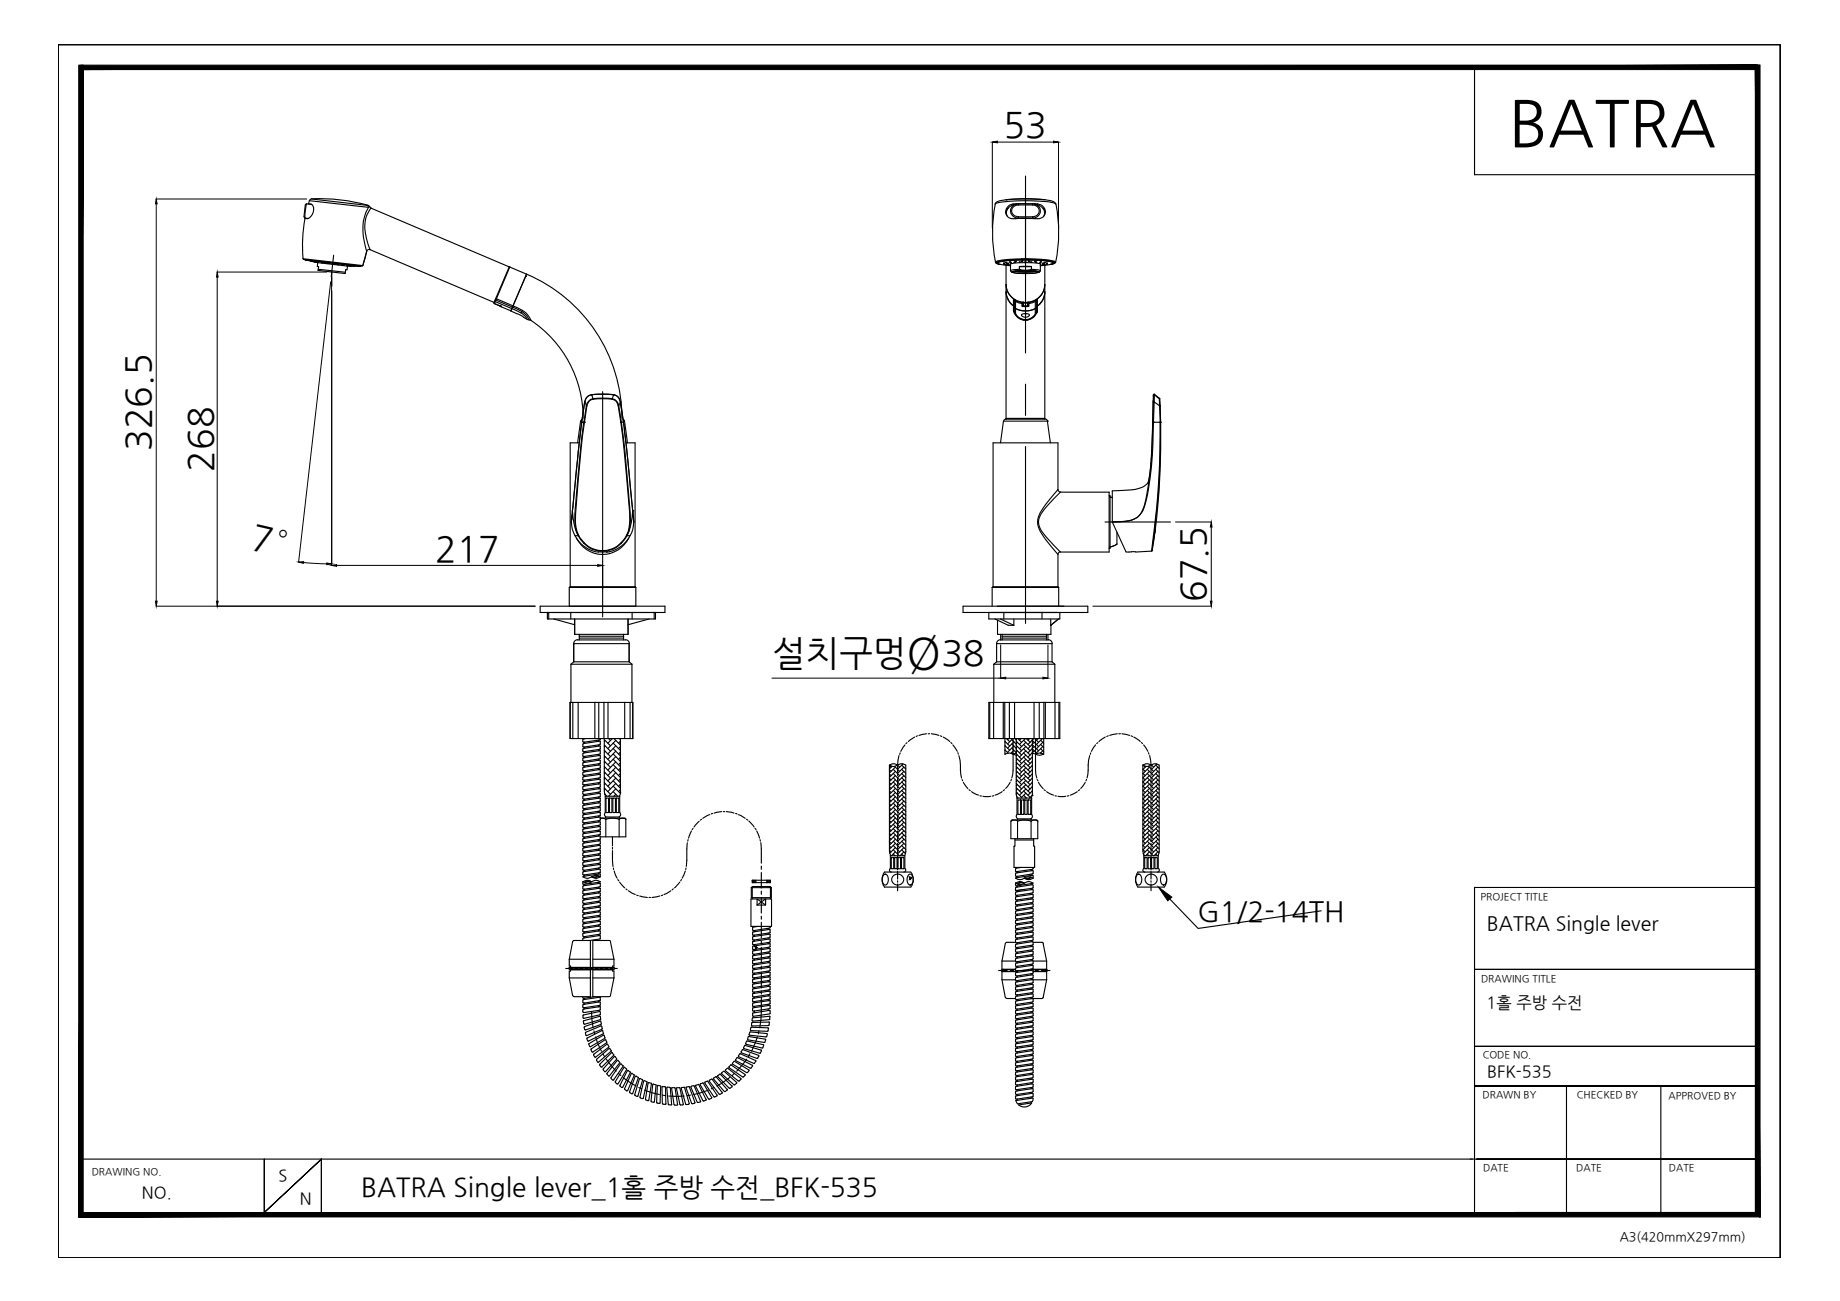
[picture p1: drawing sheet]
<svg xmlns="http://www.w3.org/2000/svg" width="420mm" height="297mm" viewBox="0 0 420 297" stroke-linecap="round" stroke-linejoin="round" font-family="sans-serif">
<defs><g id="words">
<text font-size="14.7" x="344.5" y="33">BATRA</text>
<text font-size="10.2" x="207" y="152.5">Ø</text>
<g font-size="8.2">
<text x="229.2" y="31.4">53</text>
<text x="34.4" y="103" transform="rotate(-90 34.4 103)">326.5</text>
<text x="48.6" y="107.7" transform="rotate(-90 48.6 107.7)">268</text>
<text x="56.9" y="125.2" transform="rotate(13 56.9 125.2)">7°</text>
<text x="99.3" y="128.1">217</text>
<text x="275.2" y="137.4" transform="rotate(-90 275.2 137.4)">67.5</text>
<text x="176.3" y="151.8">설치구멍</text>
<text x="215" y="151.8">38</text>
</g>
<text font-size="6.4" x="273.4" y="210.3">G1/2-14TH</text>
<text font-size="6" x="82.5" y="273.1">BATRA Single lever_1홀 주방 수전_BFK-535</text>
<text font-size="4.5" x="339.5" y="212.4">BATRA Single lever</text>
<g font-size="3.7">
<text x="339.5" y="230.1">1홀 주방 수전</text>
<text x="339.6" y="245.9">BFK-535</text>
<text x="63.6" y="269.6">S</text>
<text x="32.4" y="273.6">NO.</text>
<text x="68.4" y="274.9">N</text>
</g>
<text font-size="2.9" x="369.9" y="283.4">A3(420mmX297mm)</text>
<g font-size="2.3">
<text x="338.1" y="205.5">PROJECT TITLE</text>
<text x="338.2" y="224.3">DRAWING TITLE</text>
<text x="338.6" y="241.6">CODE NO.</text>
<text x="338.5" y="250.8">DRAWN BY</text>
<text x="360.1" y="250.8">CHECKED BY</text>
<text x="381" y="250.8">APPROVED BY</text>
<text x="20.9" y="268.3">DRAWING NO.</text>
<text x="338.7" y="267.3">DATE</text>
<text x="359.9" y="267.3">DATE</text>
<text x="381.1" y="267.3">DATE</text>
</g>
</g></defs>
<!-- layer: 0 -->
<g fill="#000" stroke="#000" stroke-width=".23">
<path d="M226.6 32.4l1.1-.2v.4zM240.6 32.2l1.1 .2-1.1 .2zM35.7 45.4l.2 1.1h-.4zM49.6 62.1l.2 1.2h-.4zM35.5 137.3h.4l-.2 1.1zM49.4 137.3h.4l-.2 1.1zM68.2 128.3l1.1-.1v.4zM74.6 128.5l1.2 .2-1.2 .2zM75.7 129.1l1.2-.2v.4zM136.5 128.9l1.1 .2-1.1 .2zM276.6 119.2l.2 1.1h-.4zM276.4 137.3h.4l-.2 1.1z"/>
<path d="M228.5 154.8l1.1-.2v.4zM238.2 154.6l1.1 .2-1.1 .2zM264.5 202.5l3.1 2.3-1 .9z"/>
<path d="M18 14.9v262.9l1-262.9zM19 14.9v261.9l-1 1z"/>
<path d="M18.5 14.9h382.8l-382.8 1zM18.5 15.9h382.8v-1z"/>
<path d="M400.8 14.9h1.1v262.9zM400.8 14.9v261.9l1.1 1z"/>
<path d="M400.8 14.9h1.1v262.9zM400.8 14.9v261.9l1.1 1z"/>
<path d="M18 277.8l382.8-1 1.1 1zM18 277.8l382.8-1h-381.8z"/>
</g>
<g fill="none" stroke="#000" stroke-width=".25">
<path d="M13.3 10.2h393.2v277h-393.2zM336.7 15.6v24.3h64.6M406.5 10.2v277M75.8 62.1v3.2M116.9 70.5l2.1 .9M117 70.1a6.1 6.1 0 0 1 3.8 2.9h-.3M117.2 69.8l2.1 1.1M120.2 62.6a35.8 35.8 0 0 1 21.8 32.9M120.3 62.6l-3.6 8.4 2.5 1.2 1.2 .8-.6-.9-.8-.7 .3-.5 1.1 .9 .8 1.3M120.9 73l.4 .1M121.2 73.1a26.9 26.9 0 0 1 12 22.4M229.7 66.7v28.9"/>
<path d="M229.8 66.7v.6M229.8 67.3l.2 .6M230 67.9l.5 1M230.5 68.9l.4 .5M231 69.4l.4 .4M231.4 69.9l.2 .2M231.4 69.9h.1M231.4 69.9v1M231.6 71.1a3.1 3.1 0 0 0 1.9 1.8l.7 .1M231.6 71.1l-.2-.2a2.85 2.85 0 0 0 2.7 2.2M231.6 71.1l.1 .3M231.7 71.4h.1"/>
<path d="M231.7 71.4v.1a2.68 2.68 0 0 0 2.5 1.5M231.9 70.5v.9M231.9 70.4h.1M233.3 71.8l.9-.2 .8 .2a.91 .91 0 0 1-.8 .6 .91 .91 0 0 1-.9-.6zM234 71.6h.2M234.2 71.6h.1M234.2 73h.1M234.2 73v.1M234.2 73.1h.1M234.4 71.6h-.2M236.4 70.5a4.8 4.8 0 0 1-4.7-.2l-.1-.2v1M236.4 71.4a2.21 2.21 0 0 1-2.2 1.6"/>
<path d="M236.4 70.5v.9M236.5 70.4h-.1M236.7 71.4h.1M236.7 71.4l-.1 .1a2.68 2.68 0 0 1-2.4 1.5M236.7 71.1l-.3 .3M236.7 70.1l-.3 .4M236.7 71.1l.2-.2a2.74 2.74 0 0 1-2.7 2.2M236.7 71.1v.3M236.7 70.1v1M236.7 70.1h.1M236.9 69.9l-.2 .2M236.9 69.9v1"/>
<path d="M236.9 69.9h.1M237.4 69.4l-.5 .4M237.9 68.9l-.5 .5M238.1 68.5l-.2 .4M238.2 68.2l-.1 .3M238.4 67.9l-.1 .3M238.5 67.3l-.1 .6M238.5 67.3l.1-.6v28.9M132.6 96.2h.2M132.9 95.7l-.3 .4M135.4 91l2.2-.1 2.2 .1M135.4 91.1l2.2-.1 2.2 .1"/>
<path d="M137.6 90l2.5 .1M137.6 90l-2.5 .1M139.8 91.1l.5 .2a1.66 1.66 0 0 1 .9 1.4M139.8 91.1l.8 .3 .4 .4 .3 .9M140.1 90.1h.1M140.1 90.1a1.85 1.85 0 0 1 1.6 1.7l.7 4.6M140.1 90.1l.6 .2 .5 .4 .5 1.1M140.1 90.1l-.3 .9M141.2 92.7l.6 3.7M141.2 92.7h.1M141.3 92.7l.6 3.7M141.7 91.7l-.4 .9"/>
<path d="M141.7 91.8h.1M141.7 91.8l.7 4.6M141.8 96.4h.1M141.8 96.4l.7 6.4a164.3 164.3 0 0 1 1.3 16.1l-.2 1.6-.4 1.6M141.9 96.4a368.2 368.2 0 0 1 2.1 22.6l-.4 2.4-.4 .7M141.9 96.4h-.1h.1M141.9 96.4h.5M141.9 96.4h.1M141.9 92.9l.1 .6M142.3 95.7l.3 .4-.2 .1M142.4 96.4h.1M142.4 96.4l.2 1.6"/>
<path d="M142.4 96.4l2.2 21.9M142.6 98.1l1.9 18.5M229.7 95.7h9l.4 .2 .1 .2M229.7 95.7l-.4 .2-.1 .2M229.7 95.6l.1 .1M229.7 95.6h8.9M229.7 95.5h8.9M238.6 95.6l-.1 .1M239.2 96.2h.1M239.2 96.2h-10.1l-.6 4.9M239.2 96.2l.6 4.9M263.2 96.4h.1"/>
<path d="M263.3 91.5v3.1M263.4 90.2v.3M263.4 90.5l-.1 1M263.6 90.1v-.1l1.1 1.1M263.6 90h-.2v.3M264.8 90.9v.1M264.8 91v.2M264.8 91l.1 1.6M264.9 92.7l.1 3.7M265 96.4h.1M265 96.4a178.8 178.8 0 0 1-1.3 25.2M130.5 118.7v.5"/>
<path d="M144.5 116.6l.2 2.6M144.5 116.6h.1M144.5 116.6a14 14 0 0 1-1.3 5.5M144.5 116.7l.1 1.6M144.6 118.3l.1 .9M144.7 118.7v.5M144.7 119.2a7.1 7.1 0 0 1-6.2 6.8M241.6 111.8l.3 .4 .3 .1M241.6 111.8a20.3 20.3 0 0 0-4.5 6.3l-.1 1.6 .3 1.1a22.2 22.2 0 0 0 4.3 5.8v7.4M241.6 111.8v-10.7h-14.8v32.9M253.3 112.4h-11.2l-1.5 1.5a14.4 14.4 0 0 0-3.3 4.2 3.6 3.6 0 0 0 1.1 4l3.7 3.9h11.2M253.3 113.2h.2"/>
<path d="M253.5 113.5l.5 .1M262.1 110.3l-.4 .4a5.2 5.2 0 0 1-3.5 1.2l-4.2 .2v7.1M262.2 110.1l-.1 .2M123.3 138.4h28.5v1.4h-28.5zM125 139.8h24.7v1.5h-24.7zM125.3 139.8v1.5M130 134.1v4.3M130.3 139.8v1.5M131.3 122.3a6.9 6.9 0 0 0 5.4 3.7h1.8M133.3 124.1a6 6 0 0 0 8.6 0M138.5 126h.1M141.8 124l.1 .1"/>
<path d="M143.2 122.3h-.2a5.9 5.9 0 0 1-9.6 1.7M143.2 122.3l-1.3 1.8M143.2 122.3h.7M143.2 122.1h.1M143.2 122.1l-.1 .2M143.3 122.1l-.1 .2M143.6 122.8a6.7 6.7 0 0 1-6 3.8 6.7 6.7 0 0 1-6-3.7M144.3 139.8v1.5M145.2 134.1v4.3M149.4 139.8v1.5M219.9 138.4h28.5M219.9 139.8h28.5"/>
<path d="M225.8 139.8v1.5h16.2v-1.5M226.6 134.1h15.2M226.6 134.1v4.3M226.8 134h14.8M226.8 134l-.2 .1M229.2 139.8v1.5M237.9 139.8v1.5M241.6 134l.2 .1M241.8 134.1v4.3M242.2 126l-.3 .1-.3 .5M253.3 125.2h.2M255.1 124.2l-1.6 .7"/>
<path d="M255.4 122.3l1.7 3.7h2.2M263.1 125.7l-.1 .1M263.2 124.1l-.2 1.7M263.3 124l-.2 1.7M263.7 121.6l-.6 4.1M263.8 120.9l-.1 .7M126.4 141.3l4.8 1.3M131 147h12.7M131 147v4.1M131.2 141.3v3.5M131.9 146.1a.87 .87 0 0 0-.9 .8M132.3 144.8v1.3"/>
<path d="M142.4 144.8v1.3M142.8 146.1a.87 .87 0 0 1 .9 .8M143.4 141.3v3.5M143.7 147v4.1M148.2 141.3l-4.8 1.3M227.2 141.3l3 1.5h1.3M228.4 141.3l3.1 1.5M228.4 146.1h11M228.4 146.1a.87 .87 0 0 0-.8 .8l12.6 .1M228.5 144.8v1.3M228.8 144.8v1.3M231.5 141.3v1.5"/>
<path d="M239 144.8v1.3M239.3 144.8v1.3M239.4 146.1a.87 .87 0 0 1 .9 .8M239.9 141.3v1.5M239.9 142.8h.1M241.7 141.3l-1.8 1.5M130.2 160.4h14.3v8.2h-14.3M130.2 160.4v8.2M130.8 160.4v8.2M132 160.4v8.2M135.8 160.4v8.2M136.7 160.4v8.2"/>
<path d="M137.9 160.4v8.2M138 179.9l1.4 1.4M138 178.7l1.4 1.4M138 177.5l1.4 1.4M138 176.2l1.4 1.4M138 175l1.4 1.4M138 173.8l1.4 1.4M138 172.6l1.4 1.4M138 171.3l1.4 1.4M138 170.1l1.4 1.4M138 168.9l1.4 1.4M138.2 169.1l-.2 .2"/>
<path d="M138.2 170.3l-.2 .2M138.2 171.5l-.2 .2M138.2 172.7l-.2 .2M138.2 174l-.2 .2M138.2 175.2l-.2 .2M138.2 176.4l-.2 .2M138.2 177.6l-.2 .3M138.2 178.9l-.2 .2M138.8 160.4v8.2M139 168.6l.4 .5M139.9 168.6l-1.1 1.1M140 179.5l1.7 1.7"/>
<path d="M140 178.3l1.7 1.7M140 177.1l1.7 1.6M140 175.8l1.7 1.7M140 174.6l1.7 1.7M140 173.4l1.7 1.7M140 172.1l1.7 1.7M140 170.9l1.7 1.7M140 169.7l1.7 1.6M140.2 168.6l1.5 1.5M140.6 169.1l-1.8 1.8M140.6 170.3l-1.8 1.8M140.6 171.5l-1.8 1.9"/>
<path d="M140.6 172.7l-1.8 1.9M140.6 174l-1.8 1.8M140.6 175.2l-1.8 1.9M140.6 176.4l-1.8 1.9M140.6 177.6l-1.8 1.9M140.6 178.9l-1.8 1.8M141.4 168.6l.3 .3M141.7 169.2l-.4 .5M141.7 170.4l-.4 .5M141.7 171.7l-.4 .4M141.7 172.9l-.4 .5M141.7 174.1l-.4 .5"/>
<path d="M141.7 175.4l-.4 .4M141.7 176.6l-.4 .5M141.7 177.8l-.4 .5M141.7 179l-.4 .5M142.6 160.4v8.2M143.9 160.4v8.2M205 174.7l-.8-.3h-.4l-.7 .3 .9 .3 1.6-.6 1.2 .3M225.8 160.4h16.2v8.2h-16.2zM226 160.4v8.2M226.9 160.4v8.2M229.1 160.4v8.2M229.4 160.4v8.2"/>
<path d="M229.5 172.2a1.86 1.86 0 0 1 1.9 0l.7 .2M230.5 160.4v8.2M231.7 160.4v8.2M232.1 172l-.8 .2M235.7 172l.7 .1a1.86 1.86 0 0 0 1.9 .1 1.83 1.83 0 0 0-1.8 0M236.1 160.4v8.2M237.3 160.4v8.2M238.4 160.4v8.2M238.7 160.4v8.2M240.9 160.4v8.2M241.8 160.4v8.2M138 181.2l.6 .6"/>
<path d="M138.2 180.1l-.2 .2M138.2 181.3l-.1 .1M140 180.7l1 1.1M140.6 180.1l-1.6 1.7M140.6 181.3l-.4 .5M141.4 181.8h.1M141.7 180.3l-.4 .4M133.1 200.2l1 .3 1.7-.6h.5l.8 .3-1 .3-1-.3M135.1 201.3l-1-.3-1 .3 .7 .3h.6l1.7-.6 1 .3M231.9 200.5l1 .3 2-.6 1 .3-1 .3-1-.3M233.9 201.6l-1-.3-1 .3 1 .4 2-.7 1 .3M267.1 205.2l6.5 6.8 28.1-4"/>
<path d="M401.3 202.6h-64.6v74.6M336.7 221.3h64.6h-64.6M336.7 238.9h64.6h-64.6M336.7 248h64.6h-64.6M357.7 248v28.8M379.3 248v28.8M19 264.6h317.2M60.4 264.6v12.2l13-12.2-13 12.2zM73.4 276.8v-12.2v12.2M335.7 264.6h65.6h-64.1M345.9 276.8h55.4"/>
</g>
<!-- layer: COLOR12 -->
<g fill="none" stroke="#000" stroke-width=".25">
<path d="M69.7 59.3v.1M69.7 59.4h.3M69.7 59.4l12.6 1.4M69.7 59.3l12.6 1.5M69.8 59.3h-.1M70 59.4h.1M70 59.4l1.7 .4M71 59.6l.3 .1M71.4 59.7h.3M71.7 59.7l.2 .1M71.8 59.8l.3 .1M71.9 59.8l7.5 1 .7-.1"/>
<path d="M72.3 59.8h.3M72.4 59.9h.3M73.3 60h.3M73.6 59.9l.3 .1M227.8 60h.1M228 59.8l-.2 .2M229.1 59.6l-1.3 .4M229.3 59.6a1.68 1.68 0 0 0-1.5 .4l.7 .4 2.2 .3M229.3 59.5l-.1 .1M229.4 59.6h-.1M229.4 59.5l-.1 .1M229.6 60h.3z"/>
<path d="M229.8 59.9h.1M229.8 60h.1M230 59.5h-.6M230 59.5l-.6 .1M230.2 59.5h-.2M230.3 59.5h-.1M230.5 59.8h.3zM230.7 60h-.1h.3h-.1M230.8 60h.1M231.5 59.9h.3zM231.8 59.7h.3zM232.7 59.8h.3z"/>
<path d="M233.2 59.7h.3zM233.5 59.4l-3.3 .1M233.5 59.4l-3.2 .1M233.5 59.4h1.4M234 59.8h.3zM234.8 59.7h.3zM234.9 59.4l3.3 .1M234.9 59.3l3.1 .2M234.9 59.2v.2M235.3 59.8h.3zM236.2 59.7h.3zM236.5 59.9h.3z"/>
<path d="M237.5 59.8h.3zM237.6 60h.1M238.2 59.5h.1M238.3 59.5h.6M238.3 59.5a3.6 3.6 0 0 1 2.2 .6l-.7 .3-2.2 .3M238.4 60h.3zM238.6 60h.1M238.6 59.9h.1M239 59.5l.2 .1M239.2 59.6l1.3 .4M240.4 59.8l.1 .2M240.5 60h.1"/>
<path d="M74.5 60.1l.3 .1M75 60.1h.3M75.8 60.3h.3M76.6 60.3h.3M77.1 60.4h.3M78 60.5h.3M78.3 60.6h.3M79.2 60.7h.3M79.3 60.6h.3M80 60.7h.3M80.2 60.7l1.7 .1M81.9 60.8h.1"/>
<path d="M81.9 60.8h.4M82.2 60.7l.1 .1M82.3 60.8h.1M229.1 60.1h.3zM229.1 60.3h.3M229.3 60.1h.1M229.3 60.3h.1M229.6 60.5h.3M229.9 60.3h-.1h.1M230 60.3h.1M230 60.3h.1h-.2M230 60.1h.3z"/>
<path d="M230 60.4h.3M230.2 60.4h.1M230.2 60.1h.1M230.7 60.6h.1M230.7 60.4v-.1a17.4 17.4 0 0 1 6.8-.1l.1 .2M230.7 60.6h-.2M237.4 60h.3zM237.6 60.6h.2zM237.7 60.6h-.1M238 60.1h.3zM238 60.4h.3M238.2 60.4h.1"/>
<path d="M238.2 60.1h.1M238.2 60.3h.3zM238.4 60.3h.1M238.4 60.5h.3M238.9 60.1h.3zM238.9 60.3h.3M239 60.1h.1M239.1 60.3h.1"/>
</g>
<!-- layer: 3100755_1_1 -->
<g fill="none" stroke="#000" stroke-width=".25">
<path d="M72.5 60v.8l.3 .1-.2 .8 6.2 .8 .1-.9h.3l.2-.9M72.7 61.5l6.2 .7M230.7 60.3v1.6l.3 .3M231 62.2a16.1 16.1 0 0 0 6.3 0M231.3 62.1a11.3 11.3 0 0 1 5.6-.1l.1 .1a12.7 12.7 0 0 1-5.5 .1zM232.8 61.5v-.6h2.7v.6M232.8 60.8h2.7M234 61.7a5 5 0 0 0-3.3 .1M234 61.7a6 6 0 0 0-2.9 .3l-.1 .2M234 61.7h.3M235.5 61.5l-1.2 .2a5.9 5.9 0 0 1 2.9 .3l.1 .2M235.5 61.5l1.6 .1 .5 .2"/>
<path d="M237.6 60.3v1.6l-.3 .3"/>
</g>
<path d="M76.2 58.3l-.6 4.9M234.2 40.2v40.4M137.6 89.4v51.5M234.2 87.7v7.1M234.2 102v40.3M252.3 119.2h15" fill="none" stroke="#000" stroke-width=".25"/>
<!-- layer: 320102 -->
<path d="M233.7 69h.1M233.7 69l.2 .1M233.8 69l.2 .1M234 69.1h.1M234 69.1h.4M234.3 69.1h.1M234.6 69l-.3 .1M234.7 69l-.3 .1" fill="none" stroke="#000" stroke-width=".25"/>
<!-- layer: 3500S01 -->
<g fill="none" stroke="#000" stroke-width=".25">
<path d="M69.2 59.1l13.6 1.5M69.2 59.1l.1 .1M69.3 59.2l13.4 1.5 .1-.1M69.6 49.9a34.1 34.1 0 0 0-.4 9.2M70.6 45.8l13.5 1.5 .3-.1M71.1 45.4l12.7 1.5M83.7 57.4l-.9 3.2M83.8 46.9l.3 .4a11.4 11.4 0 0 0-.7 9l.3 1.1M83.8 46.9h.3M84 46.9a39.2 39.2 0 0 0-13-1.4l-.3 .3-.3 .7 .6 .1a2 2 0 0 1-.8 3.3h-.6M84.1 46.9l.6 .6M84.5 57a10.9 10.9 0 0 1-.9-7.3l1.1-2.2 31.6 13.4-3.2 7.5"/>
<path d="M84.5 57l28.3 12.1M84.5 57h-.5l-.3 .4M227.3 46.6a33.7 33.7 0 0 0 0 13.3M227.3 59.9l.2 .2 1 .3M229.7 45.6h.1M229.7 45.6a3.8 3.8 0 0 0-2.3 .7l-.2 .3 1.7-.5 5.3-.3M229.7 45.6l4.4-.2 4.5 .2M229.7 48.4v.1M229.7 45.6l4.5-.2 4.4 .2M230.1 47.6h.1M230.1 47.6l-.4 .8M230.2 47.6h.1"/>
<path d="M231.3 46.8v-.2a1.67 1.67 0 0 0-1.7 1.7 1.67 1.67 0 0 0 1.7 1.6M232.1 46.5l-.8 .1M232.4 49.9h-1M232.5 46.6h-.4M234 59.1h.2M234.1 59.1h-.7a20.5 20.5 0 0 0-6.1 .7v.1M234.2 46.5h-1.6M234.2 45.8v.7l1.5 .1M234.2 59.1l5.2 .3 1.3 .2 .3 .3a1.31 1.31 0 0 1-1.2 .5M234.2 59.2h.7M234.2 49.8l-1.8 .1M234.9 59.2l4.4 .3 1.5 .4 .1 .1-.2 .2-.7 .1"/>
<path d="M234.9 59.2h-.2a27.3 27.3 0 0 0-7.1 .6l-.2 .2 1 .4M235.9 46.5h.4M236.2 46.5l.8 .1M237 46.8v-.2a1.89 1.89 0 0 1 1.7 1.8M238.2 47.6l.5 .8M238.6 45.6a3.8 3.8 0 0 1 2.3 .7l.2 .3-.2-.1a7.1 7.1 0 0 0-3.2-.6l-3.5-.1M238.7 48.4v.1M238.7 48.4a1.81 1.81 0 0 1-2.4 1.5h-2.1v9.2M241.1 46.6a33.7 33.7 0 0 1 0 13.3M229.7 60.6v4.4a4.2 4.2 0 0 0 3.8 4M233.6 69h.1M233.6 69h1.1"/>
<path d="M234.8 69h-.1M234.8 69h.1M238.6 60.6v4.4a4.2 4.2 0 0 1-3.8 4M240 60.3h.1M240 60.3h-.1"/>
</g>
<!-- layer: ___SHELL_8_1 -->
<g fill="none" stroke="#000" stroke-width=".25">
<path d="M112.8 69.1l.1 .2M112.9 69.3l1.4 .6M112.9 69.3l3.5-8.3 3.8 1.6-3.5 8.4-2.5-1.1M112.9 69.3l1.3 .6M113 68.7l.1 .1 3.8 1.7M113.1 68.4l-.3 .7 .1 .2M113.1 68.4l3.9 1.7M113.2 68.1l3.9 1.7M114.2 69.9h.1M114.3 69.9h.1M114.5 70h.1M116.4 60.9l-.2 .1"/>
<path d="M117 70.2h.1M120 63.1h.1M229.8 66.6h.1M229.8 65h.1M231.4 69.8l.2 .3a3.6 3.6 0 0 0 3.2 .9l.5-.2a1.52 1.52 0 0 0 1.6-1M231.4 69.8a3.9 3.9 0 0 1-1.7-3.2v-1.6a4.7 4.7 0 0 0 1.9 3.5v1.6M231.4 68.2v1.6M231.8 68.4h.1M232 68.7l-.1 .1 1.5 .5v.6M233.4 69.9l.3-.1v.2zM233.4 69.1l-1.4-.4-.2-.3-.2 .1 .3 .3v1.7M233.4 69.1l.1 .1-.1 .1z"/>
<path d="M233.4 69v.1M233.5 69v.7M233.7 69.1v.7M233.7 70h1M233.7 69.8h1M234.6 69.8l.3 .1-.3 .1zM234.6 69.1v.7M234.8 69v.7M234.9 69.1v.2l1.5-.5v1.7M234.9 69.1l-.1 .1 .1 .1v.6M234.9 69v.1M236.4 68.7v.1l.3-.3v1.6"/>
<path d="M236.6 68.4h.1M236.9 68.2l-.2 .3-.1-.1-.2 .3-1.5 .4M238.6 65h.1M238.6 65v1.6a3.7 3.7 0 0 1-1.7 3.2M238.6 65a4 4 0 0 1-1.7 3.2v1.6M238.6 66.6h.1"/>
</g>
<!-- layer: COLOR9_1 -->
<g fill="none" stroke="#000" stroke-width=".25">
<path d="M69.5 49.4l.2 .4M69.7 46.8l-.3 2.7M70 46.5l-.1 .4-.3 2.7 .1 .2 .8 .1M70 46.5l1.2 .2M70.1 46.5l-.3 .3M229.8 48.6l.2 .7M232.1 46.6l-.2 .1a2.25 2.25 0 0 0-2.1 1.9M232.1 46.6h.1M232.1 46.6a1.63 1.63 0 0 0-1.3 1.8 1.63 1.63 0 0 0 1.8 1.4M232.6 46.5l-.5 .1M232.6 46.8a1.37 1.37 0 0 0-1.6 1.3 1.37 1.37 0 0 0 1.6 1.4M232.6 46.5v.3"/>
<path d="M232.6 49.5v.3M232.6 49.8h3.2M232.6 49.5h3.2M232.6 46.8h3.2M232.6 46.5h3.2M232.6 49.8l-.7 .1M232.9 49.9h2.5M235.8 46.5l.4 .1M235.8 46.8a1.36 1.36 0 0 1 1.5 1.3 1.36 1.36 0 0 1-1.5 1.4M235.8 46.5v.3M235.8 49.5v.3M235.8 49.8l.6 .1"/>
<path d="M236.2 46.6a2.43 2.43 0 0 1 2.3 2M236.2 46.6h.1M236.2 46.6a1.62 1.62 0 0 1 1.4 1.8 1.62 1.62 0 0 1-1.8 1.4M238.5 48.6l-.1 .7"/>
</g>
<!-- layer: 3100755 -->
<path d="M231.8 61.9l2.4 .2M231.9 61.9l1.1 .2 3.5-.2-2.3 .2M232 61.9l2.2 .2M234.2 62.1h.1M236.3 61.9l-2.1 .2" fill="none" stroke="#000" stroke-width=".25"/>
<!-- layer: 1 -->
<g fill="none" stroke="#000" stroke-width=".25">
<path d="M133.1 168.8v.5M133.1 169.9v.5M133.1 171v.5M133.1 172.1v.5M133.1 173.2v.5M133.1 174.3v.5M133.1 175.3v.5M133.1 176.4v.5M133.1 177.5v.5M133.1 178.6v.5M133.1 179.7v.5M133.1 169.3l.2 .2"/>
<path d="M133.1 173.6l.2 .2M133.1 174.7l.2 .2M133.1 172.6l.2 .1M133.1 171.5l.2 .1M133.1 170.4l.2 .2M133.1 178l.2 .2M133.1 179.1l.2 .1M133.1 176.9l.2 .2M133.1 175.8l.2 .1M133.3 168.7l-.2 .1M133.3 173l-.2 .1M133.3 174.1l-.2 .1"/>
<path d="M133.3 171.9l-.2 .2M133.3 170.8l-.2 .2M133.3 169.8l-.2 .1M133.3 177.4l-.2 .1M133.3 179.5l-.2 .2M133.3 178.4l-.2 .2M133.3 176.2l-.2 .2M133.3 175.1l-.2 .2M133.5 168.6v.1M133.5 169.4v.3M133.5 170.5v.3M133.5 171.6v.3"/>
<path d="M133.5 172.7v.3M133.5 173.8v.2M133.5 174.9v.2M133.5 176v.2M133.5 177v.3M133.5 178.1v.3M133.5 179.2v.3M133.8 168.6l-.6 .1M136.6 169v.3M136.6 170.1v.2M136.6 171.1v.3M136.6 172.2v.3"/>
<path d="M136.6 173.3v.3M136.6 174.4v.3M136.6 175.5v.2M136.6 176.5v.3M136.6 177.6v.3M136.6 178.7v.3M136.6 179.8v.3M136.9 171.3l.2 .2M136.9 170.3l.2 .1M136.9 176.8l.2 .1M136.9 178.9l.2 .2M136.9 174.6l.2 .1"/>
<path d="M136.9 171.4l-3.7 .5M136.9 170.3l-3.7 .6M136.9 176.8l-3.7 .5M136.9 179l-3.7 .5M136.9 174.6l-3.7 .6M137 172.2l-3.7 .5M137 177.6l-3.7 .6M137 179.8l-3.7 .5M137.1 168.6v.2M137.1 169.3v.6M137.1 170.4v.6M137.1 171.5v.5"/>
<path d="M137.1 172.6v.5M137.1 173.7v.5M137.1 174.8v.5M137.1 175.9v.5M137.1 176.9v.5M137.1 178v.5M137.1 179.1v.5M137.1 168.8l-.1 .1-3.7 .6M137.1 173.1l-.1 .1-3.7 .6M137.1 172.6l-.2-.2-3.7 .6M137.1 174.2l-.1 .1-3.7 .6M137.1 173.7l-.2-.2-3.7 .6"/>
<path d="M137.1 172l-.1 .1M137.1 170.9l-.1 .2-3.7 .5M137.1 169.8l-.1 .2-3.7 .6M137.1 169.3l-.2-.1-3.7 .6M137.1 177.4l-.1 .2M137.1 179.6l-.1 .1M137.1 178.5l-.1 .2-3.7 .5M137.1 178l-.2-.1-3.7 .5M137.1 176.4l-.1 .1-3.7 .6M137.1 175.8l-.2-.1-3.7 .6M137.1 175.3l-.1 .1-3.7 .6M138 168.6v12.2"/>
<path d="M141.7 168.6v12.2M203.1 174.7v19.7M203.1 179.6l.4 .4M203.1 178.7l.4 .3M203.1 177.7l.4 .4M203.1 176.7l.4 .4M203.1 175.7l.4 .4M203.1 174.8l.4 .3M203.7 174.9l-.6 .7M204 179.5l1.4 1.4M204 178.5l1.4 1.5M204 177.6l1.4 1.4"/>
<path d="M204 176.6l1.4 1.5M204 175.7l1.4 1.4M204.3 175l1.1 1.1M204.5 175.1l-1.4 1.4M204.5 176.1l-1.4 1.4M204.5 177.1l-1.4 1.3M204.5 178.1l-1.4 1.3M204.5 179l-1.4 1.4M205 174.7v1.7M205 176.8v.3M205 177.5v1.8M205 179.6v.4"/>
<path d="M205 174.7l.4 .4M205.3 172.5l-.3 2.2M205.6 171.9l-.2 .3M205.9 179.5l.9 .9M205.9 178.5l.9 1M205.9 177.6l.9 .9M205.9 176.6l.9 .9M205.9 175.7l.9 .8M205.9 174.7l.9 .9M206.2 174.4l-1.3 1.3M206.4 175.1l-1.5 1.5M206.4 176.1l-1.5 1.5"/>
<path d="M206.4 177.1l-1.5 1.4M206.4 178.1l-1.5 1.4M206.4 179l-1.5 1.5M206.7 170.1l-1 1.4M206.8 174.7v19.7l-.2 .9M207.1 169.6l-.2 .2M208.9 168.3l-1.5 1M209.5 168l-.3 .2M211.6 167.5l-1.8 .4M211.9 167.5h.4M212.7 167.5l1.7 .4M214.7 168l.3 .2"/>
<path d="M215.4 168.3l1.5 1M217.1 169.5l.3 .3M217.6 170.1l1 1.4M218.7 171.8l.1 .4M219 172.5l.2 1.1 .4 4M219.7 178l.1 .3M220 178.6l1 1.5M229.5 168.6v3.6M229.5 171.2l.7 .8M229.5 170.2l1.1 1.1M229.5 169.3l1.1 1M229.6 169.3l-.1 .2"/>
<path d="M229.6 170.3l-.1 .1M229.6 171.3l-.1 .1M229.8 168.6l.8 .7M230.3 168.6l-.2 .3M230.7 178.6l-1.1 1.4M231 177.9l-.2 .4M231 171.8l.4 .3M231 170.8l1.1 1M231 169.9l1.1 1M231 168.9l1.1 1M231.3 168.6l-1.2 1.3M231.3 175.9l-.3 1.7"/>
<path d="M231.5 169.3l-1.4 1.5M231.5 170.3l-1.4 1.5M231.5 171.3l-.7 .7M231.8 168.6l.3 .3M232.1 168.6v12.6l.2 1M232.1 179.8l1.2 1.3M232.1 178.9l1.2 1.2M232.1 177.9l1.2 1.3M232.1 177l1.2 1.2M232.1 176l1.2 1.2M232.1 175l1.2 1.2M232.1 174l1.2 1.3"/>
<path d="M232.1 173.1l1.2 1.2M232.1 172.1l1.2 1.3M232.1 171.2l1.2 1.2M232.1 170.2l1.2 1.2M232.1 169.2l1.2 1.2M232.1 168.8l-.1 .1M232.1 169.8l-.1 .1M232.1 170.7l-.1 .1M232.1 171.7l-.1 .1M232.2 168.6l-.1 .2M232.3 169.5l-.2 .3M232.3 170.4l-.2 .3"/>
<path d="M232.3 171.4l-.2 .3M232.3 172.4l-.2 .2M232.3 173.4l-.2 .2M232.3 174.3l-.2 .3M232.3 175.3l-.2 .3M232.3 176.2l-.2 .3M232.3 177.2l-.2 .3M232.3 178.2l-.2 .2M232.3 179.2l-.2 .2M232.4 168.6l.9 .9M233.2 168.6l-.4 .4M233.8 179.6l1.4 1.5"/>
<path d="M233.8 178.7l1.4 1.4M233.8 177.7l1.4 1.5M233.8 176.8l1.4 1.4M233.8 175.8l1.4 1.4M233.8 174.8l1.4 1.4M233.8 173.8l1.4 1.5M233.8 172.9l1.4 1.4M233.8 171.9l1.4 1.5M233.8 171l1.4 1.4M233.8 170l1.4 1.4M233.8 169l1.4 1.4M234.2 168.6l-1.4 1.4"/>
<path d="M234.3 169.5l-1.5 1.5M234.3 170.4l-1.5 1.5M234.3 171.4l-1.5 1.5M234.3 172.4l-1.5 1.4M234.3 173.4l-1.5 1.4M234.3 174.3l-1.5 1.5M234.3 175.3l-1.5 1.5M234.3 176.2l-1.5 1.5M234.3 177.2l-1.5 1.5M234.3 178.2l-1.5 1.4M234.3 179.2l-1.5 1.4M234.3 168.6l.9 .9"/>
<path d="M235.1 168.6l-.4 .4M235.7 171l1.1 1.1M235.7 170l1.4 1.4M235.7 169l1.4 1.4M235.7 179.6v.1M235.7 178.7h.1M235.7 177.7v.1M235.7 176.8h.1M235.7 175.8h.1M235.7 174.8v.1M235.7 173.8v.1M235.7 172.9h.1"/>
<path d="M235.7 171.9v.1M235.7 168.6v12.6l-.2 1M235.7 172h.1M235.7 172.8l-1 1M235.7 173.8l-1 1M235.7 174.8l-1 1M235.7 175.7l-1 1.1M235.7 176.7l-1 1M235.7 177.6l-1 1.1M235.7 178.6l-1 1M235.7 179.6l-1 1M236.1 168.6l-1.4 1.4"/>
<path d="M236.2 169.5l-1.5 1.5M236.2 170.4l-1.5 1.5M236.2 171.4l-1.5 1.5M236.3 168.6l.8 .9M236.5 175.9l.3 1.7M236.8 178l.2 .3M237.1 168.6l-.4 .4M237.1 178.6l1.1 1.5M237.6 171l.7 .6M237.6 171.9l.1 .1M237.6 170l.7 .7M237.6 169l.7 .7"/>
<path d="M238 168.6l-1.3 1.4M238.1 170.4l-1.4 1.5M238.1 171.4l-.5 .6M238.1 169.5l-1.4 1.5M238.2 168.6l.1 .1M238.3 168.6v3.6M247.8 178.6l-1 1.4M248.1 177.9l-.1 .4M248.8 172.5l-.2 1.1-.4 4M249.1 171.9l-.2 .3M250.2 170.1l-1 1.4M250.7 169.6l-.3 .2"/>
<path d="M252.4 168.3l-1.5 1M253.1 168l-.4 .2M255.1 167.5l-1.7 .4M255.5 167.5h.3M256.2 167.5l1.7 .4M258.3 168l.3 .2M258.9 168.3l1.5 1M260.6 169.5l.3 .3M261 174.7l.9 .3 1.7-.6 1.1 .3v19.7l-.3 .9M261 174.7v19.7M261 179.5l.5 .5M261 178.5l.5 .5"/>
<path d="M261 177.6l.5 .5M261 176.6l.5 .5M261 175.6l.5 .5M261.1 174.7l.4 .4M261.1 170.1l1 1.4M261.7 175l-.7 .7M262 179.5l1.4 1.4M262 178.5l1.4 1.5M262 177.6l1.4 1.4M262 176.6l1.4 1.5M262 175.7l1.4 1.4M262.2 174.9l1.2 1.2"/>
<path d="M262.2 171.8l.2 .4M262.5 175.1l-1.5 1.5M262.5 176.1l-1.5 1.5M262.5 177.1l-1.5 1.4M262.5 178.1l-1.5 1.4M262.5 179l-1.5 1.5M262.5 172.5l.3 2.2-.6-.3-1.2 .3M262.8 174.7v1.7M262.8 176.8v.3M262.8 177.5v1.8M262.8 179.6v.4M262.9 174.6l.5 .5"/>
<path d="M263 174.6v.1M263.9 179.5l.8 .8M263.9 178.5l.8 .8M263.9 177.6l.8 .8M263.9 176.6l.8 .8M263.9 175.7l.8 .7M263.9 174.7l.8 .7M264.1 174.4l-1.1 1.3M264.4 175.1l-1.4 1.5M264.4 176.1l-1.4 1.5M264.4 177.1l-1.4 1.4M264.4 178.1l-1.4 1.4"/>
<path d="M264.4 179l-1.4 1.5M133.1 180.7v.5M133.1 181.8v.5M133.1 182.9v.5M133.1 184v.5M133.1 185.1v.5M133.1 186.2v.5M133.1 187.3v.5M133.1 188.3v.5M133.1 189.4v.5M133.1 190.5v.5M133.1 191.6v.5"/>
<path d="M133.1 192.7v.5M133.1 193.7v.5M133.1 194.8v.5M133.1 195.9v.5M133.1 197v.5M133.1 198v.6M133.1 199.2v.5M133.1 186.6l.2 .2M133.1 182.3l.2 .2M133.1 185.6l.2 .1M133.1 184.5l.2 .1M133.1 183.4l.2 .1"/>
<path d="M133.1 181.2l.2 .2M133.1 180.2l.2 .1M133.1 196.4l.2 .1M133.1 198.5l.2 .2M133.1 197.5l.2 .1M133.1 192.1l.2 .1M133.1 191l.2 .1M133.1 195.3l.2 .2M133.1 194.2l.2 .2M133.1 193.2l.2 .1M133.1 189.9l.2 .1M133.1 188.8l.2 .1"/>
<path d="M133.1 187.7l.2 .2M133.1 199.6l.2 .2M133.3 186l-.2 .1M133.3 181.7l-.2 .1M133.3 184.9l-.2 .2M133.3 183.8l-.2 .2M133.3 182.7l-.2 .2M133.3 180.6l-.2 .1M133.3 195.7l-.2 .2M133.3 197.9l-.2 .1M133.3 196.8l-.2 .2M133.3 191.4l-.2 .2"/>
<path d="M133.3 190.3l-.2 .2M133.3 194.7l-.2 .1M133.3 193.6l-.2 .1M133.3 192.5l-.2 .2M133.3 189.2l-.2 .2M133.3 188.1l-.2 .2M133.3 187.1l-.2 .1M133.3 199l-.2 .1M133.5 180.3v.3M133.5 181.4v.2M133.5 182.4v.3M133.5 183.5v.3"/>
<path d="M133.5 184.6v.3M133.5 185.7v.3M133.5 186.7v.3M133.5 187.8v.3M133.5 188.9v.3M133.5 190v.3M133.5 191.1v.3M133.5 192.2v.3M133.5 193.3v.3M133.5 194.3v.3M133.5 195.4v.3M133.5 196.5v.3"/>
<path d="M133.5 197.6v.3M133.5 198.7v.3M133.5 199.7v.3M136.6 199.9a1.46 1.46 0 0 1-1.5 .3M136.6 180.9v.3M136.6 182v.3M136.6 183.1v.2M136.6 184.1v.3M136.6 185.2v.3M136.6 186.3v.3M136.6 187.4v.3M136.6 188.4v.3"/>
<path d="M136.6 189.5v.3M136.6 190.6v.3M136.6 191.7v.3M136.6 192.8v.3M136.6 193.9v.3M136.6 195v.3M136.6 196v.3M136.6 197.1v.3M136.6 198.2v.3M136.6 199.3v.3M136.9 185.4l.2 .2M136.9 184.3l.2 .2"/>
<path d="M136.9 182.2l.2 .1M136.9 180l.2 .2M136.9 195.2l.2 .1M136.9 189.8l.2 .1M136.9 187.6l.2 .1M136.9 186.5l.2 .1M136.9 185.5l-3.7 .5M136.9 184.4l-3.7 .5M136.9 182.2l-3.7 .6M136.9 180.1l-3.7 .5M136.9 195.2l-3.7 .6M136.9 189.8l-3.7 .5"/>
<path d="M136.9 187.6l-3.7 .6M136.9 186.5l-3.7 .6M137 185.2l-3.7 .5M137 197.1l-3.7 .5M137 192.8l-3.7 .5M137 187.3l-3.7 .6M137.1 186.8h5.5l.3 .3v4h-5.8M137.1 180.2v.5M137.1 181.3v.5M137.1 182.3v.6M137.1 183.4v.6M137.1 184.5v.5"/>
<path d="M137.1 185.6v.5M137.1 186.7v.5M137.1 187.8v.5M137.1 188.9v.5M137.1 189.9v.5M137.1 191v.5M137.1 192.1v.5M137.1 193.2v.5M137.1 194.2v.5M137.1 195.3v.5M137.1 196.4v.5M137.1 197.5v.5"/>
<path d="M137.1 198.6v.5M137.1 199.7v.5M137.1 186.9a1.16 1.16 0 0 1 1.2 .2M137.1 186.1l-.1 .1-3.7 .6M137.1 181.8l-.1 .1-3.7 .6M137.1 181.3l-.2-.2-3.7 .6M137.1 185l-.1 .1M137.1 183.9l-.1 .2-3.7 .5M137.1 183.4l-.2-.1-3.7 .6M137.1 182.8l-.1 .2-3.7 .6M137.1 180.7l-.1 .1-3.7 .6M137.1 195.8l-.1 .2-3.7 .6"/>
<path d="M137.1 198l-.1 .1-3.7 .6M137.1 197.5l-.2-.2-3.7 .6M137.1 196.9l-.1 .1M137.1 196.4l-.2-.1-3.7 .6M137.1 191.5l-.1 .2-3.7 .5M137.1 191l-.2-.1-3.7 .5M137.1 190.4l-.1 .2-3.7 .5M137.1 194.7l-.1 .2-3.7 .6M137.1 194.2l-.2-.1-3.7 .6M137.1 193.7l-.1 .1-3.7 .6M137.1 193.2l-.2-.2-3.7 .6M137.1 192.6l-.1 .1"/>
<path d="M137.1 192.1l-.2-.2-3.7 .6M137.1 189.3l-.1 .2-3.7 .5M137.1 188.8l-.2-.1-3.7 .6M137.1 188.2l-.1 .2-3.7 .6M137.1 187.1l-.1 .2M137.1 199.6l-.2-.1-3.7 .6M137.1 199.1l-.1 .1-3.7 .6M137.1 198.6l-.2-.2-3.7 .6M138 180.8l.3 .9M138.3 187.1v4M138.3 186.5l-.3-.5 .2-.5v-3.7h3.3v3.7l.2 .5-.3 .5M138.3 187.1l1.6-.3 1.5 .3"/>
<path d="M139.9 196.4l.1 1.4M139.9 191.1v2M139.9 193.5v.4M139.9 194.2v2.1M140.1 198.2v.3M140.2 198.9l.7 1.6M141.4 187.1v4M141.4 187.1a1.16 1.16 0 0 1 1.5 0M141.7 180.8l-.2 .9M156.5 198.9l-.7 1.6M156.7 198.2l-.1 .3M156.8 196.4l-.1 1.4"/>
<path d="M157 192.4l-.2 1.4M157.1 191.7l-.1 .3M157.9 189.7l-.7 1.7M158.3 189.1l-.2 .3M159.7 187.5l-1.2 1.3M160.2 187l-.3 .3M162 186l-1.5 .8M162.7 185.7l-.3 .2M164.8 185.3l-1.7 .3M165.2 185.3h.3M165.8 185.3l1.8 .3M168 185.7l.3 .2"/>
<path d="M168.6 186l1.6 .8M170.5 187l.3 .3M171 187.5l1.2 1.3M172.4 189.1l.2 .3M172.8 189.7l.7 1.7M173.6 191.7v.3M173.7 192.4l.1 1.4M201.9 199.7l.2-.1a1.47 1.47 0 0 1 0 2.5 1.51 1.51 0 0 1-.2-2.4zM203.1 194.1l.4 .4M203.1 193.1l.4 .4M203.1 192.2l.4 .3M203.1 191.2l.4 .4"/>
<path d="M203.1 190.3l.4 .3M203.1 189.3l.4 .4M203.1 188.3l.4 .4M203.1 187.3l.4 .4M203.1 186.4l.4 .3M203.1 185.4l.4 .4M203.1 184.5l.4 .3M203.1 183.5l.4 .4M203.1 182.5l.4 .4M203.1 181.5l.4 .4M203.1 180.6l.4 .3M203.1 194.4l.3 .9"/>
<path d="M203.3 195.3l.1 .1M204 194l1.3 1.4M204 193.1l1.4 1.4M204 192.1l1.4 1.4M204 191.1l1.4 1.4M204 190.1l1.4 1.5M204 189.2l1.4 1.4M204 188.2l1.4 1.5M204 187.3l1.4 1.4M204 186.3l1.4 1.4M204 185.3l1.4 1.4M204 184.3l1.4 1.5"/>
<path d="M204 183.4l1.4 1.4M204 182.4l1.4 1.5M204 181.5l1.4 1.4M204 180.5l1.4 1.4M204 195l.4 .4M204.5 180l-1.4 1.4M204.5 180.9l-1.4 1.4M204.5 181.9l-1.4 1.4M204.5 182.9l-1.4 1.3M204.5 183.9l-1.4 1.3M204.5 184.8l-1.4 1.4M204.5 185.8l-1.4 1.4"/>
<path d="M204.5 186.7l-1.4 1.4M204.5 187.7l-1.4 1.4M204.5 188.7l-1.4 1.3M204.5 189.7l-1.4 1.3M204.5 190.6l-1.4 1.4M204.5 191.6l-1.4 1.4M204.5 192.5l-1.4 1.4M204.5 193.5l-1.4 1.3M204.5 194.5l-.9 .9M205 180.3v1.8M205 183.1v1.9M205 186v3.3"/>
<path d="M205 189.7v.3M205 190.4v1.8M205 192.5v.4M205 193.3v1.7M205 195.4v.4M205 196.1v1.8M205 198.2v.4M205 198.9v1.8M205.9 195l.4 .4M205.9 194l.8 .9M205.9 193.1l.9 .8M205.9 192.1l.9 .9"/>
<path d="M205.9 191.1l.9 .9M205.9 190.1l.9 1M205.9 189.2l.9 .9M205.9 188.2l.9 .9M205.9 187.3l.9 .8M205.9 186.3l.9 .9M205.9 185.3l.9 .9M205.9 184.3l.9 1M205.9 183.4l.9 .9M205.9 182.4l.9 .9M205.9 181.5l.9 .8M205.9 180.5l.9 .9"/>
<path d="M206.4 180l-1.5 1.5M206.4 180.9l-1.5 1.5 .1 .4M206.4 181.9l-1.5 1.5M206.4 182.9l-1.5 1.4M206.4 183.9l-1.5 1.4 .1 .3M206.4 184.8l-1.5 1.5M206.4 185.8l-1.5 1.5M206.4 186.7l-1.5 1.5M206.4 187.7l-1.5 1.5M206.4 188.7l-1.5 1.4M206.4 189.7l-1.5 1.4M206.4 190.6l-1.5 1.5"/>
<path d="M206.4 191.6l-1.5 1.5M206.4 192.5l-1.5 1.5M206.4 193.5l-1.5 1.5M206.4 194.5l-.9 .9M206.6 198.3v-2.9h-3.3v2.9l-.2 .3 .1 .4 .3 .1M206.6 198.3l.2 .5-.4 .3M207.5 199.7l.3-.1a1.47 1.47 0 0 1 0 2.5 1.51 1.51 0 0 1-.3-2.4zM207.9 199.1h-5.9a2.86 2.86 0 0 0 0 3.4h5.9M208 199.1a2.86 2.86 0 0 1 0 3.4M221.3 180.3l.3 .2M221.9 180.7l1.5 .8M223.8 181.7l.3 .1"/>
<path d="M224.4 181.8h1.8M226.9 181.7l-.3 .1M228.8 180.7l-1.6 .8M229.4 180.3l-.3 .2M230.8 187.5v4h6.2v-4M230.9 187.5l.2-.3h5.6l.3 .3a1.16 1.16 0 0 0-1.5 0M230.9 187.5a1.16 1.16 0 0 1 1.5 0M231.8 191.5v1.7h-.3v4.8h4.7v-4.8h-.2v-1.7M231.8 191.8h4.2M231.9 198.4v.5M231.9 199.4v.6M231.9 198.9l.2 .1"/>
<path d="M231.9 199.9l.2 .2M232.1 198.2l-.2 .2M232.1 199.3l-.2 .1M232.1 180.8l1.2 1.2M232.2 181.9l.3 .3M232.3 199v.3M232.3 180.1l-.2 .3M232.3 181.1l-.2 .3M232.3 182v.1M232.4 187.5v4M232.4 187.5l1.5-.3 1.5 .3M233.2 198l-1.2 .2"/>
<path d="M233.8 181.6l.6 .6M233.8 180.6l1.4 1.4M234.3 180.1l-1.5 1.5M234.3 181.1l-1.2 1.1M234.3 182l-.2 .2M235.4 187.5v4M235.4 198.5v.3M235.4 199.6v.3M235.6 185.9l.1 .6-.3 .4M235.6 185.9v-3.7h-3.4v3.7l-.1 .6 .3 .4M235.7 181.6h.1M235.7 180.6v.1"/>
<path d="M235.7 199.8l.2 .1v.6M235.7 198.7l.2 .2-.1 .6-3.7 .6M235.7 180.6l-1 1M235.7 181.5l-.6 .7M235.7 199.8l-3.7 .6M235.7 198.8l-3.7 .5M235.8 198.5l-3.7 .5M235.9 198.3l-.1 .1M235.9 198v.3M238.4 180.3l.3 .2M239 180.7l1.6 .8M240.9 181.7l.3 .1"/>
<path d="M241.6 181.8h1.8M244.1 181.7l-.4 .1M246 180.7l-1.6 .8M246.5 180.3l-.3 .2M259.7 199.7l.3-.1a1.47 1.47 0 0 1 0 2.5 1.51 1.51 0 0 1-.3-2.4zM259.8 199.1h6.1a2.86 2.86 0 0 1 0 3.4h-6.1M259.8 199.1a2.86 2.86 0 0 0 0 3.4M261 194l.5 .5M261 193l.5 .5M261 192l.5 .5M261 191.1l.5 .5M261 190.1l.5 .5"/>
<path d="M261 189.2l.5 .5M261 188.2l.5 .5M261 187.2l.5 .5M261 186.2l.5 .5M261 185.3l.5 .5M261 184.3l.5 .5M261 183.4l.5 .5M261 182.4l.5 .5M261 181.4l.5 .5M261 180.4l.5 .5M261 194.4l.3 .9M261.1 195.1l.3 .3"/>
<path d="M262 194l1.3 1.4M262 193.1l1.4 1.4M262 192.1l1.4 1.4M262 191.1l1.4 1.4M262 190.1l1.4 1.5M262 189.2l1.4 1.4M262 188.2l1.4 1.5M262 187.3l1.4 1.4M262 186.3l1.4 1.4M262 185.3l1.4 1.4M262 184.3l1.4 1.5M262 183.4l1.4 1.4"/>
<path d="M262 182.4l1.4 1.5M262 181.5l1.4 1.4M262 180.5l1.4 1.4M262 195l.4 .4M262.5 180l-1.5 1.5M262.5 180.9l-1.5 1.5M262.5 181.9l-1.5 1.5M262.5 182.9l-1.5 1.4M262.5 183.9l-1.5 1.4M262.5 184.8l-1.5 1.5M262.5 185.8l-1.5 1.5M262.5 186.7l-1.5 1.5"/>
<path d="M262.5 187.7l-1.5 1.5M262.5 188.7l-1.5 1.4M262.5 189.7l-1.5 1.4M262.5 190.6l-1.5 1.5M262.5 191.6l-1.5 1.5M262.5 192.5l-1.5 1.5M262.5 193.5l-1.4 1.5M262.5 194.5l-.9 .9M262.8 180.3v1.8M262.8 182.5v.3M262.8 183.1v1.9M262.8 185.3v.3"/>
<path d="M262.8 186v3.3M262.8 189.7v.3M262.8 190.4v1.8M262.8 192.5v.4M262.8 193.3v1.7M262.8 195.4v.4M262.8 196.1v1.8M262.8 198.2v.4M262.8 198.9v1.8M263.9 195l.4 .4M263.9 194l.8 .7M263.9 193.1l.8 .7"/>
<path d="M263.9 192.1l.8 .7M263.9 191.1l.8 .8M263.9 190.1l.8 .8M263.9 189.2l.8 .8M263.9 188.2l.8 .8M263.9 187.3l.8 .7M263.9 186.3l.8 .7M263.9 185.3l.8 .8M263.9 184.3l.8 .8M263.9 183.4l.8 .8M263.9 182.4l.8 .8M263.9 181.5l.8 .7"/>
<path d="M263.9 180.5l.8 .7M264.4 180l-1.4 1.5M264.4 180.9l-1.4 1.5M264.4 181.9l-1.4 1.5M264.4 182.9l-1.4 1.4M264.4 183.9l-1.4 1.4M264.4 184.8l-1.4 1.5M264.4 185.8l-1.4 1.5M264.4 186.7l-1.4 1.5M264.4 187.7l-1.4 1.5M264.4 188.7l-1.4 1.4M264.4 189.7l-1.4 1.4"/>
<path d="M264.4 190.6l-1.4 1.5M264.4 191.6l-1.4 1.5M264.4 192.5l-1.4 1.5M264.4 193.5l-1.4 1.5M264.4 194.5l-.9 .9M264.5 198.3v-2.9h-3.3v2.9l-.2 .3 .1 .4 .3 .1M264.5 198.3l.2 .5-.4 .3M265.4 199.7l.3-.1a1.47 1.47 0 0 1 0 2.5 1.51 1.51 0 0 1-.3-2.4zM130 219v1.6h.3v.3h4.5M130 219h4.8M130.8 215l-.8 4M130.8 215l.3-.3h3.7v6.2"/>
<path d="M133.1 201.3v.5M133.1 202.4v.5M133.1 203.5v.5M133.1 204.6v.5M133.1 205.6v.5M133.1 206.7v.5M133.1 207.8v.5M133.1 208.9v.5M133.1 210v.5M133.1 211v.6M133.1 212.1v.6M133.1 213.2v.5"/>
<path d="M133.1 214.3v.4M133.1 205.1l.2 .1M133.1 209.4l.2 .1M133.1 210.5l.2 .1M133.1 208.3l.2 .1M133.1 207.2l.2 .2M133.1 206.1l.2 .2M133.1 201.8l.2 .1M133.1 204l.2 .1M133.1 202.9l.2 .1M133.1 213.7l.2 .1M133.1 212.6l.2 .2"/>
<path d="M133.1 211.5l.2 .2M133.3 204.4l-.2 .1M133.3 208.7l-.2 .2M133.3 209.8l-.2 .2M133.3 207.7l-.2 .1M133.3 206.6l-.2 .1M133.3 205.5l-.2 .1M133.3 200.1l-.2 .1M133.3 203.3l-.2 .1M133.3 202.2l-.2 .2M133.3 213l-.2 .2M133.3 214.1l-.2 .2"/>
<path d="M133.3 212l-.2 .1M133.3 210.9l-.2 .1M133.5 201.9v.3M133.5 203v.3M133.5 204.1v.3M133.5 205.2v.3M133.5 206.3v.3M133.5 207.3v.3M133.5 208.4v.3M133.5 209.5v.3M133.5 210.6v.3M133.5 211.7v.2"/>
<path d="M133.5 212.7v.3M133.5 213.8v.3M135.1 201.3l-1.1-.1-.6 .3M135.1 201.3a1.46 1.46 0 0 0-1.5 .3M135.4 219h4.8M136.6 201.4v.3M136.6 202.5v.3M136.6 203.6v.3M136.6 204.7v.3M136.6 205.8v.3M136.6 206.9v.3M136.6 208v.2"/>
<path d="M136.6 209v.3M136.6 210.1v.3M136.6 211.2v.3M136.6 212.3v.3M136.6 213.3v.3M136.8 200l-.6 .3-1-.1M136.9 209.2l.2 .2M136.9 207.1l.2 .1M136.9 204.9l.2 .2M136.9 201.6l.2 .2M136.9 212.5l.2 .1M136.9 210.3l.2 .2"/>
<path d="M136.9 209.3l-3.7 .5M136.9 207.1l-3.7 .6M136.9 204.9l-3.7 .6M136.9 201.7l-3.7 .5M136.9 212.5l-3.7 .6M136.9 210.4l-3.7 .5M137 204.7l-3.7 .5M137 210.1l-3.7 .5M137 207.9l-3.7 .6M137 202.5l-3.7 .5M137 214.4l-2.3 .3M137 212.2l-3.7 .6"/>
<path d="M137.1 201.8v.5M137.1 202.9v.5M137.1 204v.5M137.1 205.1v.5M137.1 206.2v.5M137.1 207.2v.5M137.1 208.3v.5M137.1 209.4v.5M137.1 210.5v.5M137.1 211.6v.5M137.1 212.7v.5M137.1 213.8v.5"/>
<path d="M137.1 201.3l-3.8 .6M137.1 204.5l-.1 .1M137.1 204l-.2-.1-3.7 .5M137.1 208.8l-.1 .2-3.7 .5M137.1 208.3l-.2-.1-3.7 .6M137.1 209.9l-.1 .1M137.1 207.7l-.1 .2M137.1 206.7l-.1 .1-3.7 .6M137.1 206.2l-.2-.2-3.7 .6M137.1 205.6l-.1 .1-3.7 .6M137.1 203.4l-.1 .2-3.7 .5M137.1 202.9l-.2-.1-3.7 .5"/>
<path d="M137.1 202.3l-.1 .2M137.1 213.1l-.1 .2-3.7 .6M137.1 213.7l-.2-.1-3.7 .6M137.1 214.2l-.1 .2M137.1 212l-.1 .2M137.1 211.6l-.2-.2-3.7 .6M137.1 211l-.1 .1-3.7 .6M139.1 214.7h-3.7v6.2M139.2 214.7l.2 .3M139.4 215l.8 4M140.2 219v1.6h-.3v.3h-4.5M141.1 200.8l.2 .3"/>
<path d="M141.5 201.4l1.1 1.3M142.9 203l.3 .2M143.5 203.4l1.6 .8M145.4 204.4l.3 .1M146.1 204.6l1.7 .3M148.2 204.9h.3M150.7 204.6l-1.8 .3M151.3 204.4l-.3 .1M153.2 203.4l-1.6 .8M153.7 202.9l-.2 .3M155.2 201.4l-1.2 1.3M155.6 200.8l-.2 .3"/>
<path d="M171.5 205.2h4.7v6.3h-4.7zM171.6 202.7l.3-.3h3.9l.3 .3v2.2h-4.5zM171.8 201h4.1v.5h-4.1zM171.8 202.5v2.7M171.8 201.2l.4 .3M171.9 212.9v.6h.1l3.7-.5M171.9 214v.5M171.9 216.2v.5M171.9 201l-.1 .1M172 219.2l-.1 .7 .1 .1M172 217.1l-.1 .6 .1 .2M172 214.9l-.1 .7 .1 .1"/>
<path d="M172 211.6l-.1 .7 .1 .1M172.1 201l.5 .4M172.3 212.4v.3M172.3 213.5v.3M172.3 214.6v.3M172.3 215.7v.3M172.3 216.8v.3M172.3 217.9v.2M172.3 218.9v.3M172.4 201l-.6 .5M172.6 201v.5M172.6 201.3l-.3 .2"/>
<path d="M172.9 206.6v-1.4l1.9 1.4M172.9 206.6l1.9-1.4v1.4zM173.1 211.5l-1.1 .2M175.1 201.5v-.5l.6 .5M175.4 201l-.3 .3M175.4 212v.2M175.4 213v.3M175.4 214.1v.3M175.4 215.2v.3M175.4 216.3v.3M175.4 217.4v.2M175.4 218.5v.3"/>
<path d="M175.4 219.6v.2M175.6 201l.3 .3M175.7 213.3l-3.7 .5-.1 .2M175.7 212.2l-3.7 .5-.1 .2M175.7 217.6l-3.7 .6-.1 .6 .1 .2 3.7-.6M175.7 215.4l-3.7 .6-.1 .1M175.7 219.8l-3.7 .6M175.7 218.7l-3.7 .6M175.7 216.5l-3.7 .6M175.7 214.4l-3.7 .5M175.7 213.2l.2 .2M175.7 212.2l.2 .1"/>
<path d="M175.7 217.6l.2 .2M175.7 219.8l.2 .1M175.7 218.7l.2 .1M175.7 216.5l.2 .2M175.7 215.4l.2 .2M175.7 214.3l.2 .2M175.7 214.1l-3.7 .5-.1-.1M175.7 216.3l-3.7 .5-.1-.1M175.7 219.5l-3.7 .6M175.7 217.3l-3.7 .6M175.7 215.2l-3.7 .5M175.7 211.9l-3.7 .6"/>
<path d="M175.8 211.5v.3M175.8 212.4v.5M175.8 213.4v.5M175.8 214.5v.5M175.8 215.6v.5M175.8 216.7v.5M175.8 217.8v.5M175.8 218.8v.5M175.8 219.9v.5M175.9 213.9l-.1 .1M175.9 212.8l-.1 .2M175.9 218.3l-.1 .1"/>
<path d="M175.9 219.3l-.1 .2M175.9 217.2l-.1 .1M175.9 216.1l-.1 .1M175.9 215l-.1 .2M175.9 211.7l-.1 .2M175.9 202.5v2.7M175.9 201l-.6 .5M175.9 201.5h-.1M203.9 200.1a1.3 1.3 0 0 1 2.2 0 1.3 1.3 0 0 1-1.1 2 1.25 1.25 0 0 1-1.2-.7 1.25 1.25 0 0 1 .1-1.3zM205 201.1v.3M205 201.8v1.6M228.8 219.4h3.1"/>
<path d="M228.8 219.4v1.9h3.1M229.6 215.4l-.8 4M229.9 215.2h2M229.9 215.2l-.3 .2M231.9 201.6v.5M231.9 202.7v.5M231.9 203.8v.5M231.9 204.9v.5M231.9 206v.5M231.9 207v.5M231.9 208.1v.5M231.9 209.2v.5"/>
<path d="M231.9 210.3v.5M231.9 211.4v.5M231.9 212.4v.6M231.9 213.5v.6M231.9 214.6v.5M231.9 215.7v.5M231.9 216.8v.5M231.9 217.9v.5M231.9 219v.5M231.9 205.4l.2 .1M231.9 210.8l.2 .1M231.9 209.7l.2 .1"/>
<path d="M231.9 208.6l.2 .2M231.9 207.5l.2 .2M231.9 206.5l.2 .1M231.9 202.1l.2 .1M231.9 203.2l.2 .1M231.9 204.3l.2 .1M231.9 215.1l.2 .1M231.9 214l.2 .2M231.9 219.4l.2 .2M231.9 218.3l.2 .2M231.9 217.2l.2 .2M231.9 216.2l.2 .1"/>
<path d="M231.9 212.9l.2 .2M231.9 211.9l.2 .1M232.1 204.7l-.2 .1M232.1 210.1l-.2 .2M232.1 209l-.2 .2M232.1 208l-.2 .1M232.1 206.9l-.2 .1M232.1 205.8l-.2 .1M232.1 200.4l-.2 .1M232.1 202.5l-.2 .2M232.1 203.6l-.2 .2M232.1 214.4l-.2 .2"/>
<path d="M232.1 213.4l-.2 .1M232.1 219.9l-.2 .1M232.1 218.8l-.2 .1M232.1 217.7l-.2 .1M232.1 216.6l-.2 .1M232.1 215.5l-.2 .2M232.1 212.3l-.2 .1M232.1 211.2l-.2 .2M232.3 200.1v.2M232.3 202.2v.3M232.3 203.3v.3M232.3 204.4v.3"/>
<path d="M232.3 205.5v.3M232.3 206.6v.3M232.3 207.7v.2M232.3 208.7v.3M232.3 209.8v.3M232.3 210.9v.3M232.3 212v.3M232.3 213v.3M232.3 214.1v.3M232.3 215.2v.3M232.3 216.3v.3M232.3 217.4v.3"/>
<path d="M232.3 218.5v.3M232.3 219.6v.3M233.9 201.6l-1-.1-.7 .3M233.9 201.6a1.46 1.46 0 0 0-1.4 .3M235.4 200.2a1.46 1.46 0 0 1-1.5 .2M235.4 201.8v.2M235.4 202.8v.3M235.4 203.9v.3M235.4 205v.3M235.4 206.1v.3M235.4 207.2v.2M235.4 208.3v.2"/>
<path d="M235.4 209.4v.2M235.4 210.4v.3M235.4 211.5v.3M235.4 212.6v.3M235.4 213.7v.3M235.4 214.7v.3M235.4 215.8v.3M235.4 216.9v.3M235.4 218v.3M235.4 219.1v.2M235.6 200.3l-.6 .3-1-.1M235.7 204.1l.2 .2-.1 .6-3.7 .6"/>
<path d="M235.7 209.6l.2 .1v.5M235.7 208.5l.2 .1M235.7 207.4l.2 .2-.1 .6-3.7 .6M235.7 206.3l.2 .2M235.7 205.2l.2 .2M235.7 202l.2 .2-.1 .6-3.7 .5 1.8-.2M235.7 203l.2 .2M235.7 213.9l.2 .1M235.7 212.8l.2 .2-.1 .6M235.7 219.3l.2 .1h3.1M235.7 218.2l.2 .2-.1 .6M235.7 217.1l.2 .2"/>
<path d="M235.7 216l.2 .2-.1 .6M235.7 215l.2 .1M235.7 211.7l.2 .2M235.7 210.6l.2 .2-.1 .6-3.7 .6M235.7 204.2l-3.7 .5M235.7 209.6l-3.7 .6M235.7 208.5l-3.7 .6M235.7 207.4l-3.7 .6M235.7 206.3l-3.7 .6M235.7 205.2l-3.7 .6M235.7 202l-3.7 .6M235.7 203.1l-3.7 .5"/>
<path d="M235.7 213.9l-3.7 .6M235.7 212.8l-3.7 .6M235.7 219.3l-3.7 .6M235.7 218.2l-3.7 .6M235.7 217.1l-3.7 .6M235.7 216.1l-3.7 .5M235.7 215l-3.7 .6M235.7 211.8l-3.7 .5M235.7 210.7l-3.7 .5M235.8 203.9l-3.7 .5M235.8 213.6l-3.7 .6M235.8 219l-3.7 .6"/>
<path d="M235.8 216.8l-3.7 .6M235.9 201.6l-3.8 .7M235.9 210.2l-.1 .2-3.7 .5M235.9 209.1l-.1 .2-3.7 .6M235.9 207l-.1 .1-3.7 .6M235.9 205.4l-.1 .6-3.7 .6M235.9 203.7l-.1 .1M235.9 214.1l-.1 .6-3.7 .6M235.9 219.5l-.1 .6-3.7 .6M235.9 217.8l-.1 .1-3.7 .6M235.9 215.6l-.1 .2-3.7 .5M235.9 215.7v-.5h2.2l.9 4.2"/>
<path d="M235.9 212.4l-.1 .1-3.7 .6M235.9 203.2v.5M235.9 206.5v.5M235.9 208.6v.5M235.9 211.9v.5M235.9 217.3v.5M239 219.4v1.9l-3.6-.1v.3M261.7 200.1a1.3 1.3 0 0 1 2.3 0 1.3 1.3 0 0 1-1.1 2 1.25 1.25 0 0 1-1.2-.7 1.25 1.25 0 0 1 0-1.3zM262.8 201.1v.3M262.8 201.8v1.6M130 223.3h4.8M130 223.3l.8 4"/>
<path d="M130.1 221.4h10M130.1 220.9h10M130.1 220.9l-.2 .2 .2 .2M130.8 227.3l.3 .2M133.1 227.6v.2M133.1 228.4v.5M133.1 229.5v.5M133.1 230.6v.4M133.1 231l.2 .2M133.1 229.9l.2 .2M133.1 228.8l.2 .2M133.1 227.8l.2 .1"/>
<path d="M133.2 232.4l.1 .1M133.2 233.2l.1 .6h.2M133.2 231.7l-.1 .7M133.3 230.4l-.2 .1M133.3 229.3l-.2 .1M133.3 228.2l-.2 .1M133.3 233l-.1 .2M133.4 234.5l.1 .6h.2M133.5 227.9v.3M133.5 229v.3M133.5 230.1v.2M134.1 237l.1 .6"/>
<path d="M134.2 237.6l.2 .1M134.5 238.2l-.1 .2 .3 .5 .2 .1M134.8 221.4h-4.5v.3h-.3v1.6M134.8 221.4v6.2h-3.8M135.4 221.4h4.5v.3h.3v1.6M135.4 221.4v6.2h3.7M135.4 223.3h4.8M135.8 227.6l-2.5 .3M136.6 228.5v.3M136.6 229.6v.3M136.9 232l.2 .1M136.9 229.8l.2 .1"/>
<path d="M136.9 232l-3.6 1.1M136.9 229.8l-3.7 .6M137 231.7l-3.7 .8M137 233.1l-3.5 1.3-.1 .1M137 233.1l.2 .1M137.1 231l-.2-.1-3.7 .8M137.1 227.8v.5M137.1 228.9v.5M137.1 230v.5M137.1 231.1v.5M137.1 231.5l-.1 .2M137.1 230.5l-.1 .1-3.7 .6"/>
<path d="M137.1 229.4l-.1 .1-3.7 .6M137.1 228.9l-.2-.2-3.7 .6M137.1 228.3l-.1 .1-3.7 .6M137.1 227.8l-.2-.2-3.7 .6M137.1 232.2v.5M137.2 232.6l-.1 .2-3.6 1.1M137.2 233.3v.6M137.2 233.9l-3.5 1.3M137.4 235.3h.2l.1 .7M137.4 235l-3.4 1.4h-.2l-.1-.5M137.4 235.3l-3.3 1.7M137.5 234.8l-.1 .2"/>
<path d="M137.5 234.8l-.2-.6-3.5 1.5-.1 .2M137.7 236.1l-3.3 1.6M138 236.4l.1 .5M138 236.4l-.2-.1-3.3 2M138.1 237.4l-3.1 2.1 .2 .6 .2 .1M138.1 237.4l.3 .1M138.2 236.9l-.1 .2-3.3 1.9M138.3 237.5l.2 .4M138.5 238.1l-3.1 2.1M138.5 238.4l-2.9 2.3M138.6 238.4h.1l.3 .7M138.6 237.9l-.1 .2"/>
<path d="M139 239.1l-3 2.3M139.3 239.5l.3 .6M139.3 239.4h-.2l-2.9 2.5M139.4 227.3l-.2 .2M140.1 220.9l.3 .2-.3 .2M140.2 223.3l-.8 4M169.8 239.2l.1 .2 3.6 1.1 .2-.1M170 238.8l-.2 .4M170 238.7h.2l3.6 1M170.3 238.2l.3-.5 3.7 .8 .1 .2M170.3 238.2l.1 .2 3.6 .9M170.7 237.2l.1 .2"/>
<path d="M170.8 237.4l3.7 .6 .2-.1M171 236.7l3.7 .6M171 236.6l-.3 .7M171.3 235.6l-.2 .6 .1 .2 3.7 .3 .2-.1M171.4 235.6l3.7 .4M171.4 234.7v.5l.1 .1 3.7 .2M171.6 234.5l3.7 .2M171.6 234.5l-.1 .1M171.8 232.5l-.1 .5M171.8 233l.1 .1M171.9 221.6v.5l.1 .1 3.7-.5M171.9 227.4l.1 .2"/>
<path d="M171.9 225.3l.1 .1M171.9 227v.5M171.9 230.2v.5M171.9 231.4v.5M172 232.3l-.2 .2M172 220.3l-.1 .2 .1 .6 3.7-.5M172 226.8l-.1 .1M172 230.1l-.1 .1M172 227.9l-.1 .2 .1 .6 3.7-.6M172 225.7l-.1 .2 .1 .6 3.7-.5M172 224.6l-.1 .7M172 222.5l-.1 .1 .1 .7 3.7-.6"/>
<path d="M172.3 220v.3M172.3 221.1v.3M172.3 222.2v.3M172.3 223.2v.3M172.3 224.3v.3M172.3 225.4v.3M172.3 226.5v.3M172.3 227.6v.3M172.3 228.7v.3M172.3 229.8v.3M172.3 230.8v.4M173.8 239.7l.1 .2"/>
<path d="M173.8 240l-.2 .4M174.2 239.2l-.2 .1M174.4 238.7l-.2 .5M174.7 237.3l.2 .1M174.8 237.5l-.1 .4M175.1 235.9l.1 .2M175.2 236.1l-.1 .6M175.4 234.7l.1 .1-.1 .5M175.4 235.3l-.1 .1M175.4 220.6v.3M175.4 221.7v.3M175.4 222.8v.3"/>
<path d="M175.4 223.9v.3M175.4 224.9v.3M175.4 226v.3M175.4 227.1v.3M175.4 228.2v.3M175.4 229.3v.2M175.4 230.3v.4M175.5 234.2h-3.8M175.5 233.4h-3.7l-.2 .7 .2 .1M175.6 233.3l.1 .2M175.6 234l-.1 .1M175.6 232l-3.7 .4"/>
<path d="M175.6 232.8l-3.7 .3M175.7 220.9l-3.7 .5-.1 .2M175.7 230.7l-3.7 .5-.1 .2M175.7 228.4l-3.7 .6-.1 .7 .1 .1 3.7-.6M175.7 223l-3.7 .6-.1 .6 .1 .2M175.7 233.5l-.1 .5M175.7 226.3l-3.7 .5M175.7 229.5l-3.7 .6M175.7 227.3l-3.7 .6M175.7 225.2l-3.7 .6M175.7 224.1l-3.7 .6M175.7 222l-3.7 .5"/>
<path d="M175.7 232l.1 .2M175.7 220.8l.2 .2M175.7 230.7l.2 .1M175.7 226.2l.2 .2M175.7 229.5l.2 .2M175.7 228.4l.2 .2M175.7 227.3l.2 .2M175.7 225.2l.2 .1M175.7 224.1l.2 .1M175.7 223l.2 .1M175.7 221.9l.2 .2M175.7 231.5l-3.7 .5-.1-.1"/>
<path d="M175.7 230.3l-3.7 .6-.1-.2M175.7 227l-3.7 .6M175.7 224.9l-3.7 .6M175.7 223.8l-3.7 .6M175.8 232.2l-.1 .6M175.8 221v.5M175.8 222.1v.5M175.8 223.2v.5M175.8 224.3v.5M175.8 225.4v.5M175.8 226.4v.5M175.8 227.5v.5"/>
<path d="M175.8 228.6v.5M175.8 229.7v.5M175.8 230.9v.5M175.9 221.5l-.1 .1M175.9 220.4l-.1 .2M175.9 231.3l-.1 .2M175.9 226.9l-.1 .1M175.9 230.2l-.1 .1M175.9 229.1l-.1 .1M175.9 228l-.1 .1M175.9 225.8l-.1 .2M175.9 224.7l-.1 .2"/>
<path d="M175.9 223.6l-.1 .2M175.9 222.6l-.1 .1M228.8 223.7h3.1M228.8 223.7l.8 4.1M228.9 221.4h3M228.9 221.8h3.4M228.9 221.3l-.2 .3 .2 .2M229.1 221.3v.1M229.1 221.8h.1M229.6 227.7l.3 .2M229.9 228h2M231.9 220v.5"/>
<path d="M231.9 221.1v.5M231.9 222.2v.5M231.9 223.3v.5M231.9 224.3v.5M231.9 225.4v.5M231.9 226.5v.5M231.9 227.6v.5M231.9 228.7v.5M231.9 229.8v.5M231.9 230.9v.5M231.9 231.9v.5M231.9 233v.5"/>
<path d="M231.9 234.1v.5M231.9 235.2v.5M231.9 236.3v.5M231.9 237.3v.5M231.9 238.4v.5M231.9 239.5v.5M231.9 222.7l.2 .1M231.9 221.6l.2 .2M231.9 220.5l.2 .2M231.9 232.4l.2 .1M231.9 234.6l.2 .2M231.9 233.5l.2 .2"/>
<path d="M231.9 231.3l.2 .2M231.9 230.2l.2 .2M231.9 229.2l.2 .1M231.9 228.1l.2 .1M231.9 227l.2 .2M231.9 225.9l.2 .2M231.9 224.8l.2 .2M231.9 240l.2 .1M231.9 238.9l.2 .2M231.9 237.8l.2 .2M231.9 236.8l.2 .1M231.9 235.7l.2 .1"/>
<path d="M231.9 223.8l.2 .1M232.1 222l-.2 .2M232.1 221l-.2 .1M232.1 231.7l-.2 .2M232.1 233.9l-.2 .2M232.1 232.8l-.2 .2M232.1 230.7l-.2 .1M232.1 229.6l-.2 .1M232.1 228.5l-.2 .2M232.1 227.4l-.2 .2M232.1 226.4l-.2 .1M232.1 225.3l-.2 .1"/>
<path d="M232.1 224.2l-.2 .1M232.1 239.3l-.2 .2M232.1 238.3l-.2 .1M232.1 237.2l-.2 .1M232.1 236.1l-.2 .2M232.1 235l-.2 .2M232.1 223.1l-.2 .2M232.3 220.6v.3M232.3 221.7v.3M232.3 222.8v.3M232.3 223.9v.3M232.3 225v.3"/>
<path d="M232.3 226v.3M232.3 227.1v.3M232.3 228.2v.3M232.3 229.3v.3M232.3 230.4v.2M232.3 231.5v.2M232.3 232.6v.2M232.3 233.6v.3M232.3 234.7v.3M232.3 235.8v.3M232.3 236.9v.3M232.3 238v.2"/>
<path d="M232.3 239v.3M232.3 221.8h-3.5v1.9M235.4 221.4h3.5M235.4 220.1v.3M235.4 222.3v.3M235.4 223.4v.3M235.4 224.5v.3M235.4 225.6v.3M235.4 226.7v.2M235.4 227.7v.3h2.5M235.4 228.8v.3M235.4 229.9v.3"/>
<path d="M235.4 231v.3M235.4 232v.3M235.4 233.1v.3M235.4 234.2v.3M235.4 235.3v.3M235.4 236.4v.3M235.4 237.5v.3M235.4 238.6v.3M235.4 239.6v.3M235.7 221.5l.2 .1-.1 .7-3.7 .6M235.7 220.4l.2 .1-.1 .7M235.7 231.2l.2 .1v.6"/>
<path d="M235.7 233.4l.2 .1M235.7 232.3l.2 .2-.1 .6-3.7 .6M235.7 230.1l.2 .2-.1 .6-3.7 .6M235.7 229l.2 .2-.1 .6-3.7 .6M235.7 227.9l.2 .2M235.7 226.9l.2 .1-.1 .7-3.7 .5M235.7 225.8l.2 .1v.6M235.7 224.7l.2 .2-.1 .6-3.7 .6M235.7 223.6l.2 .2-.1 .6-3.7 .6M235.7 239.9l.2 .1v.6M235.7 238.8l.2 .1M235.7 237.7l.2 .2-.1 .6"/>
<path d="M235.7 236.6l.2 .2M235.7 235.5l.2 .2M235.7 234.5l.2 .1-.1 .7-3.7 .5M235.7 222.6l.2 .1M235.7 221.5l-3.7 .6M235.7 220.4l-3.7 .6M235.7 231.2l-3.7 .6M235.7 233.4l-3.7 .5M235.7 232.3l-3.7 .6M235.7 230.1l-3.7 .6M235.7 229.1l-3.7 .5M235.7 228l-3.7 .5"/>
<path d="M235.7 226.9l-3.7 .6M235.7 225.8l-3.7 .6M235.7 224.7l-3.7 .6M235.7 223.7l-3.7 .5M235.7 239.9l-3.7 .6M235.7 238.8l-3.7 .6M235.7 237.7l-3.7 .6M235.7 236.7l-3.7 .5M235.7 235.6l-3.7 .5M235.7 234.5l-3.7 .5M235.7 222.6l-3.7 .6M235.8 221.2l-3.7 .6"/>
<path d="M235.8 234.2l-3.7 .6M235.8 228.8l-3.7 .5M235.8 226.6l-3.7 .6M235.8 238.5l-3.7 .6M235.9 223.7h3.1M235.9 231.9l-.1 .1-3.7 .6M235.9 234l-.1 .2M235.9 228.6l-.1 .1M235.9 226.4l-.1 .2M235.9 239.4l-.1 .2-3.7 .6M235.9 237.3l-.1 .1-3.7 .6M235.9 235.7l-.1 .6-3.7 .6"/>
<path d="M235.9 223.2l-.1 .2-3.7 .5M235.9 222.7v.5M235.9 228.1v.5M235.9 233.5v.5M235.9 236.8v.5M235.9 238.9v.6M235.9 221.8h3.1v1.9M238.2 227.7l-.2 .2M238.7 221.3v.1M238.7 221.8h.1M238.9 221.3l.3 .3-.3 .2h-3M239 223.7l-.8 4.1"/>
<path d="M135.5 240.9l.4 .5h.1M135.6 240.7v.2M136.2 242.1l.3 .4M136.3 241.9l-.1 .1M136.5 242.5h.2M137 243v.2M137.7 244.3l.4 .4h.2M139.5 240l-2.8 2.5M139.6 246.3l.3 .3M139.6 240.4l-2.7 2.6M139.6 240.3l.3 .1M139.8 240.4l.3 .4"/>
<path d="M140.1 241l-2.6 2.6h-.2l-.4-.4M140.2 240.8l-.1 .2M140.2 246.5l-.3 .1M140.4 241.3l.4 .6-2.5 2.8M140.5 241.2l-.3 .1-2.4 2.7v.2M140.5 246.9l.4 .6M140.9 242.2l-2.3 2.9v.1M141.1 242.2l.4 .3M141.1 247.4l-.2 .1M141.2 242.1h-.3M141.5 242.7l-2.3 2.9-.2 .1-.4-.4M141.5 242.5v.2"/>
<path d="M141.6 248l.4 .3M141.8 243l.4 .3M141.9 242.9l-.3 .1-2.1 3 .1 .2M142.2 248.2l-.2 .1M142.3 243.3v.2l-2.2 3.1M142.4 243.8l-1.9 3.2M142.5 243.7h.2l.3 .4M142.6 248.6l.1 .1M142.7 248.8l.4 .3M143.1 244v.2M143.1 244.2l-2 3.3M143.3 249h-.2"/>
<path d="M143.8 249.5l.5 .2M143.9 244.7l-.5-.3-.2 .1-1.6 3.3v.2M143.9 244.7v.2M143.9 244.9l-1.7 3.4M144.1 245.2l-1.5 3.4M144.3 245.1l.5 .4-1.5 3.5M144.4 245.1h-.3M145 245.8l-1.2 3.5v.2M145.2 245.7l.5 .3M145.3 245.7l-.2 .1M145.7 250.2l-.2 .1M145.7 245.9l.1 .2"/>
<path d="M145.7 246.1l-1.2 3.5-.2 .1M146 246.4l-1.1 3.5 .5 .4M146.2 246.2l-.2 .1M146.2 250.7l.5 .1M146.2 246.3l.4 .2M146.7 246.5v.1M146.7 246.6l-1 3.6M146.9 250.7l-.2 .1M147 246.9l-.8 3.6 .1 .2M147 246.8l.1-.1 .5 .2M147.7 246.9l.1 .2M147.7 247.1l-.8 3.7"/>
<path d="M148.2 247.2l.5 .1M148.2 247.2l-.2 .1-.6 3.7 .1 .1M148.7 251.4l.1 .1M148.7 247.3l.1 .2-.6 3.7-.2 .1-.5-.2M148.7 251.6l.6 .1M149.2 247.5l.5 .2M149.2 247.5l-.2 .1-.3 3.8M149.5 251.5l-.2 .1M149.7 247.6l.1 .2M149.8 247.8l-.4 3.8M150.1 248l-.2 3.7M150.7 247.9l-.4-.1-.2 .1"/>
<path d="M150.8 247.9l.1 .2-.2 3.7-.1 .1-.6-.2M151.2 248.2v3.7M151.3 251.9l.1 .2M151.3 248.1h.5M151.4 248l-.2 .2M151.4 252.1l.5 .1M151.8 248.1l.2 .1M152 248.3v3.7M152.1 252l-.2 .2M152.9 248.3l-.5-.1-.1 .2 .3 3.7 .1 .1M152.9 248.3l.2 .1 .3 3.7M153.4 248.5l.5 3.7"/>
<path d="M153.4 252.1l-.1 .2-.6-.1M154.2 248.4l-.8-.1v.2M154.2 248.5l.5 3.7M154.8 252.2l-.2 .1-.6-.1M155.3 252.2l.1 .1M155.4 252.3h.5M156 252.1l-.7-3.7-.7-.1-.1 .2 .8 3.7M156.1 252.1l-.2 .1M156.2 248.3h-.6v.2l1 3.6 .7 .1M156.2 248.2l.2 .1M156.3 248.3l1.1 3.6-.1 .2M156.8 248.2l-.1 .2 1.2 3.5"/>
<path d="M156.8 248.2h.7l1.2 3.5M157.8 248h.8l1.4 3.4M157.9 248l-.1 .2 1.4 3.4M157.9 251.9l.2 .1M158.6 251.9l-.5 .1M158.7 251.7l-.1 .2M158.9 247.8l-.1 .2 1.7 3.3 .7-.1 .1-.2M159.3 251.6l.1 .1M159.4 247.6l-.5 .2M159.4 247.6l.2 .1M159.6 247.7l1.6 3.4M160 247.4l-.1 .3 1.9 3.2 .2 .1"/>
<path d="M160 251.4v.2l-.6 .1M160.4 247.3l-.4 .2M160.4 247.3h.2M160.6 247.3l1.9 3.3M160.9 247.3l2.1 3.1M161 247v.3M161.4 246.9l-.4 .2M161.5 246.8l.2 .1M161.6 246.9l2.1 3.1v.2M162 246.9l2.2 2.9 .6-.2M162 246.6v.2M162.4 250.8l-.4 .2"/>
<path d="M162.4 246.4l-.4 .2M162.5 246.4h.1M162.5 250.5v.2M162.6 246.4l2.3 3M162.9 246.4l2.5 2.8M163 246.1v.2M163 250.4h.2M163.4 245.9l-.4 .2M163.4 245.8l.2 .1M163.6 245.9l2.4 2.8M163.6 250.2l-.4 .3M163.9 245.8l2.6 2.6 .6-.2"/>
<path d="M163.9 245.5v.3M164.3 245.3l-.4 .3M164.3 245.2l.2 .1M164.5 245.3l2.6 2.7M164.9 249.4v.2M165.2 244.6l-.4 .4v.2l2.8 2.5h.2M165.2 244.6h.2M165.4 244.6l2.8 2.5M165.7 244.5l2.9 2.3M165.7 244.2v.3M166 248.9l-.6 .3M166 243.9l-.3 .4"/>
<path d="M166.1 248.7l-.1 .2M166.2 243.9l2.9 2.3M166.3 243.9h-.2M166.5 243.8l3.1 2.1M166.8 243.2l-.4 .4 .1 .1M167 243.2l3.1 2.1M167 243.1h-.2M167.2 247.9l-.1 .2M167.3 242.8v.2M167.6 242.3h.2l3.2 2.1-.5 .5-3.2-1.9M167.6 242.4l-.4 .4M168 241.9v.2"/>
<path d="M168 242.2l3.3 1.7 .5-.5v-.2M168.2 247.3l-.4 .4M168.2 247.1v.2M168.3 241.5l-.3 .4M168.4 241.5l3.4 1.7M168.5 241.5h-.2M168.8 246.8h-.2M169.1 240.6l3.4 1.5 .1 .2-.5 .5-3.4-1.5-.1-.3M169.1 240.6l-.5 .5M169.1 246.4l-.3 .4M169.2 246.2v.2M169.2 240.2l.5-.6 3.5 1.3"/>
<path d="M169.3 240.1v.2M169.3 240.4l3.5 1.2 .5-.4-.1-.3M169.8 245.8l-.2 .1M170.1 245.3v.2M170.1 245.5l-.3 .4M231.9 240.6v.5M231.9 241.7v.5M231.9 242.8v.5M231.9 243.9v.5M231.9 244.9v.5M231.9 246v.5M231.9 247.1v.5"/>
<path d="M231.9 248.2v.5M231.9 249.3v.4M231.9 250.3v.5M231.9 241.1l.2 .1M231.9 246.5l.2 .1M231.9 245.4l.2 .1M231.9 244.3l.2 .2M231.9 243.2l.2 .2M231.9 242.2l.2 .1M231.9 250.8l.2 .2M231.9 249.7l.2 .2M231.9 248.7l.2 .1"/>
<path d="M231.9 247.6l.2 .1M232.1 240.4l-.2 .2M232.1 245.8l-.2 .2M232.1 244.7l-.2 .2M232.1 243.7l-.2 .1M232.1 242.6l-.2 .1M232.1 241.5l-.2 .2M232.1 250.2l-.2 .1M232.1 249.1l-.2 .2M232.1 251.3h-.1M232.1 248l-.2 .2M232.1 246.9l-.2 .2"/>
<path d="M232.3 240.1v.3M232.3 241.2v.3M232.3 242.3v.3M232.3 243.3v.3M232.3 244.4v.3M232.3 245.5v.3M232.3 246.6v.3M232.3 247.7v.3M232.3 248.8v.3M232.3 249.9v.3M232.3 250.9v.3M232.6 252.3a2.01 2.01 0 0 0 3-.5l-3 .5"/>
<path d="M235.4 240.7v.3M235.4 241.8v.3M235.4 242.9v.3M235.4 244v.3M235.4 245v.3M235.4 246.1v.3M235.4 247.2v.3M235.4 248.3v.3M235.4 249.4v.3M235.4 250.5v.3M235.4 251.6v.3M235.7 245.3l.2 .1"/>
<path d="M235.7 244.2l.2 .1M235.7 243.1l.2 .2-.1 .6M235.7 242l.2 .2M235.7 240.9l.2 .2-.1 .6-3.7 .6M235.7 249.6l.2 .2-.1 .6-3.7 .6M235.7 248.5l.2 .2-.1 .6M235.7 250.7l.2 .1M235.7 247.5l.2 .1M235.7 246.4l.2 .1-.1 .7-3.7 .5M235.7 245.3l-3.7 .5M235.7 244.2l-3.7 .6M235.7 243.1l-3.7 .6"/>
<path d="M235.7 242l-3.7 .6M235.7 241l-3.7 .5M235.7 249.6l-3.7 .6M235.7 248.6l-3.7 .5M235.7 250.7l-3.7 .6M235.7 247.5l-3.7 .5M235.7 246.4l-3.7 .5M235.8 246.1l-3.7 .5M235.8 243.9l-3.7 .6M235.8 249.4l-3.7 .5M235.9 250.8l-.2 .7-3.4 .5-.3-.7M235.9 240.5l-.1 .2-3.7 .5"/>
<path d="M235.9 245.5l-.1 .6M235.9 244.4l-.1 .6-3.7 .6M235.9 242.7l-.1 .1-3.7 .6M235.9 248.1l-.1 .2-3.7 .5M235.9 242.2v.5M235.9 247.6v.5"/>
</g>
<!-- layer: 17 -->
<g fill="none" stroke="#000" stroke-width=".25">
<path d="M138.3 186.8v-.3h3.1v.3M156.8 193.8v2.6M173.8 193.8v3.3M173.8 197.8v.7M173.8 199.2v3.5M232.4 187.2v-.2h3v.2M173.8 203.5v.7M173.8 204.9v3.6M173.8 209.2v.7M173.8 210.6v3.5M173.8 214.9v.7M173.8 216.3v3.6"/>
<path d="M129.2 221.1h.5M129.9 221.1h.1M130.2 221.1h.7M131 221.1h.2M131.3 221.1h.7M132.2 221.1h.1M132.4 221.1h.8M133.3 221.1h.2M133.6 221.1h.7M134.4 221.1h.2M134.7 221.1h.8M135.1 230.9l.4 3.8"/>
<path d="M135.6 221.1h.1M135.6 235.3l.2 .7M135.9 221.1h.7M136 236.7l1.4 3.3M136.7 221.1h.1M137 221.1h.7M137.9 221.1h.1M138.2 221.1h.6M139 221.1h.1M139.3 221.1h.7M140.2 221.1h.1M140.4 221.1h.6"/>
<path d="M173 236.7l-1.4 3.3M173.3 235.3l-.1 .7M173.8 227.7a25.4 25.4 0 0 1-.3 6.9M173.8 220.6v.7M173.8 222v3.6M173.8 226.2v.8M228 221.6h2M230.7 221.6h.7M232.1 221.6h3.6M236.4 221.6h.7M237.8 221.6h2M137.7 240.6l.3 .6"/>
<path d="M138.5 241.8l2.2 2.8M141.2 245.1l.6 .4M142.3 246l3 2M145.9 248.3l.6 .3M147.2 248.9l3.4 1M151.3 250l.7 .2M152.7 250.2h3.5M157.7 250l-.7 .2M161.8 248.9l-3.4 1M163.1 248.3l-.7 .3M166.7 246l-3 2M167.7 245l-.5 .5"/>
<path d="M170.5 241.8l-2.3 2.8M171.2 240.6l-.3 .6"/>
</g>
<!-- layer: BODY -->
<g fill="none" stroke="#000" stroke-width=".25">
<path d="M138.4 182.2h.6v3.3h-.6zM139.2 182.2h.5v3.3h-.5zM139.9 182.2h.6v3.3h-.6zM140.7 182.2h.6v3.3h-.6zM203.5 195.8h.6v2.5h-.6zM204.3 195.8h.5v2.5h-.5zM205 195.8h.6v2.5h-.6zM205.9 195.8h.5v2.5h-.5zM232.4 182.6h.6v3.3h-.6zM233.2 182.6h.6v3.3h-.6zM234 182.6h.6v3.3h-.6zM234.8 182.6h.6v3.3h-.6z"/>
<path d="M261.4 195.8h.5v2.5h-.5zM262.2 195.8h.5v2.5h-.5zM263 195.8h.5v2.5h-.5zM263.7 195.8h.6v2.5h-.6zM171.6 202.7h4.5"/>
</g>
<!-- layer: 1 -->
<g fill="#000" stroke="#000" stroke-width=".23">
<path d="M172.6 216.3v.1zM207.9 200.5l.1-.1z"/>
<path d="M207.8 200.4l.1 .1zM207.8 200.4l.1 .1zM207.8 200.4v.1z"/>
</g>
<!-- layer: 02___PRT_ALL_AXES -->
<g fill="none" stroke="#000" stroke-width=".25">
<path d="M132.6 96.2l-.7 4.9M142.6 96.2l.7 4.9M253.3 113.2h.2v12h-.2M253.3 112.4v13.6M253.5 113.5l.5 .1M137.6 125.8v.2M219.9 138.4v1.4M248.4 138.4v1.4M255 121.5v2.8M255.1 124.2l-1.6 .7M263 125.8l-3.7 .2M130.4 151.7h13.9"/>
<path d="M130.4 151.7v8.7M131 151.1h12.7M131 147v4.1M131 151.1l-.6 .6M131.2 141.3v3.5h12.2v-3.5M131.9 146.1h10.9M132.3 145.3h10.1M132.3 145.7h10.1M143.7 151.1l.6 .6M143.7 147v4.1M144.3 151.7v8.7M226.9 151.7h14"/>
<path d="M226.9 151.7v8.7M227.6 151.1h12.6M227.6 147v4.1M227.6 151.1l-.7 .6M227.8 141.6v3.2h12.2v-2M228.8 145.3h10.2M228.8 145.7h10.2M240.2 151.1l.7 .6M240.2 147v4.1M240.9 151.7v8.7M130.2 160.4v8.2M144.5 160.4v8.2"/>
</g>
<!-- layer: center -->
<path d="M231.3 168.6v7.3M236.5 168.6v7.3" fill="none" stroke="#000" stroke-width=".25"/>
<!-- layer: 0 -->
<g fill="none" stroke="#000" stroke-width=".23">
<path d="M226.6 32.4v19.7M227.7 32.4h12.9M241.7 32.4v19.8M35.7 45.4h34.3M35.7 46.5v90.8M49.6 62.1h25M49.6 63.3v74M75.5 64.4l-7.3 63.9M75.7 63.3v65.8M75.8 66.4v62.3M268.4 119.2h8.2M35.7 138.4h86.5"/>
<path d="M69.3 128.4l5.3 .3M76.9 129.1h59.6M137.6 129.1v5.4M249.5 138.4h27.1M276.6 120.3v17M228.5 147.2v7.6h-52.2M229.6 154.8h8.6M239.3 147.2v7.6"/>
</g>
<!-- layer: 06___PRT_ALL_SURFS -->
<g fill="none" stroke="#000" stroke-width=".25">
<path d="M132.7 96.9l-2 19.7M132.8 96.4h.1M132.8 96.4l-2.2 21.9M132.8 96.4h.5M132.8 96.4v.5M133.3 96.4l-.8 6.4a165.7 165.7 0 0 0-1.2 16.2 7.4 7.4 0 0 0 .6 3.1M133.3 96.4h.2h-.2M133.3 96.4h.1M133.5 96.4h.1M133.5 96.4a246.7 246.7 0 0 0-2.1 23.3l.7 2.4M133.5 91.8h.1M133.5 91.8l-.7 4.6"/>
<path d="M133.5 91.7l.4 .9M133.9 92.7a1.58 1.58 0 0 1 1.5-1.5l-.5 .1-.4 .4-.5 1M133.9 92.7l-.6 3.7M133.9 92.7h.1M134 92.7l-.5 3.7M135.1 90.1h.1M135.1 90.1l-1.1 .6-.5 1.1M135.1 90.1l.3 .9M137.6 90l-1.7 .1a2.01 2.01 0 0 0-2.4 1.7M263.2 96.4v.5M263.2 96.8l-.4 9.5-.7 4.1M263.2 96.9a80 80 0 0 1-2.1 19 4.2 4.2 0 0 1-4.2 3.1l-2.9 .2"/>
<path d="M263.2 96.4h.1M263.2 96.4h1.7M263.3 94.6l-.1 1.8M263.3 91.8l-.1 4.6M263.3 91.5v.3M263.3 91.8h.3M263.4 96.4a68 68 0 0 1-2.2 19.6l-.3 .6M263.4 96.4h.1M263.4 90.5v1M263.5 91.8l1.3 .9M263.6 91.8l-.2 4.6M263.6 90.1l-.2 .1v.3"/>
<path d="M263.6 90.1l1.1 1 .1 1.6M263.6 90.1v1.7M264.8 91v.1M264.8 92.7h.1M264.8 91.2l.1 1.5M264.8 92.7l.1 3.7M264.9 92.7l.1 3.7M264.9 96.4h.1M264.9 96.4l-.3 12.9-.5 6.4-.7 6.4M265 96.4a171.1 171.1 0 0 1-1.7 27.6l.1-1.7M265 96.4h.1M130.5 119.2a6.2 6.2 0 0 0 .8 3.1h.7"/>
<path d="M130.6 118.3l-.1 .9M130.6 117.7l-.1 1M130.7 116.6a14 14 0 0 0 1.2 5.5M130.7 116.6l-.1 1.7M132.2 101.1h-2v32.9M142.9 101.1h2.1v32.9M144.6 117.7l.1 1M254 119.2l1.4 3.1M260.9 116.6h.1M260.9 116.6a4.9 4.9 0 0 1-5 2.5l-1.9 .1M130.2 134l-.2 .1h15.2l-.2-.1M130.2 134h14.8"/>
<path d="M131.9 122.1l.1 .2M132 122.1l.1 .2M132.1 122.1h-.2M132.2 122.3l1.2 1.7-.1 .1-1.3-1.8M132.2 122.3h-.2M263.4 122.1v.2M263.5 122.3h-.1M263.6 122.1h-.2M263.8 120.9l-.5 3"/>
</g>
<use href="#words"/>
</svg>
